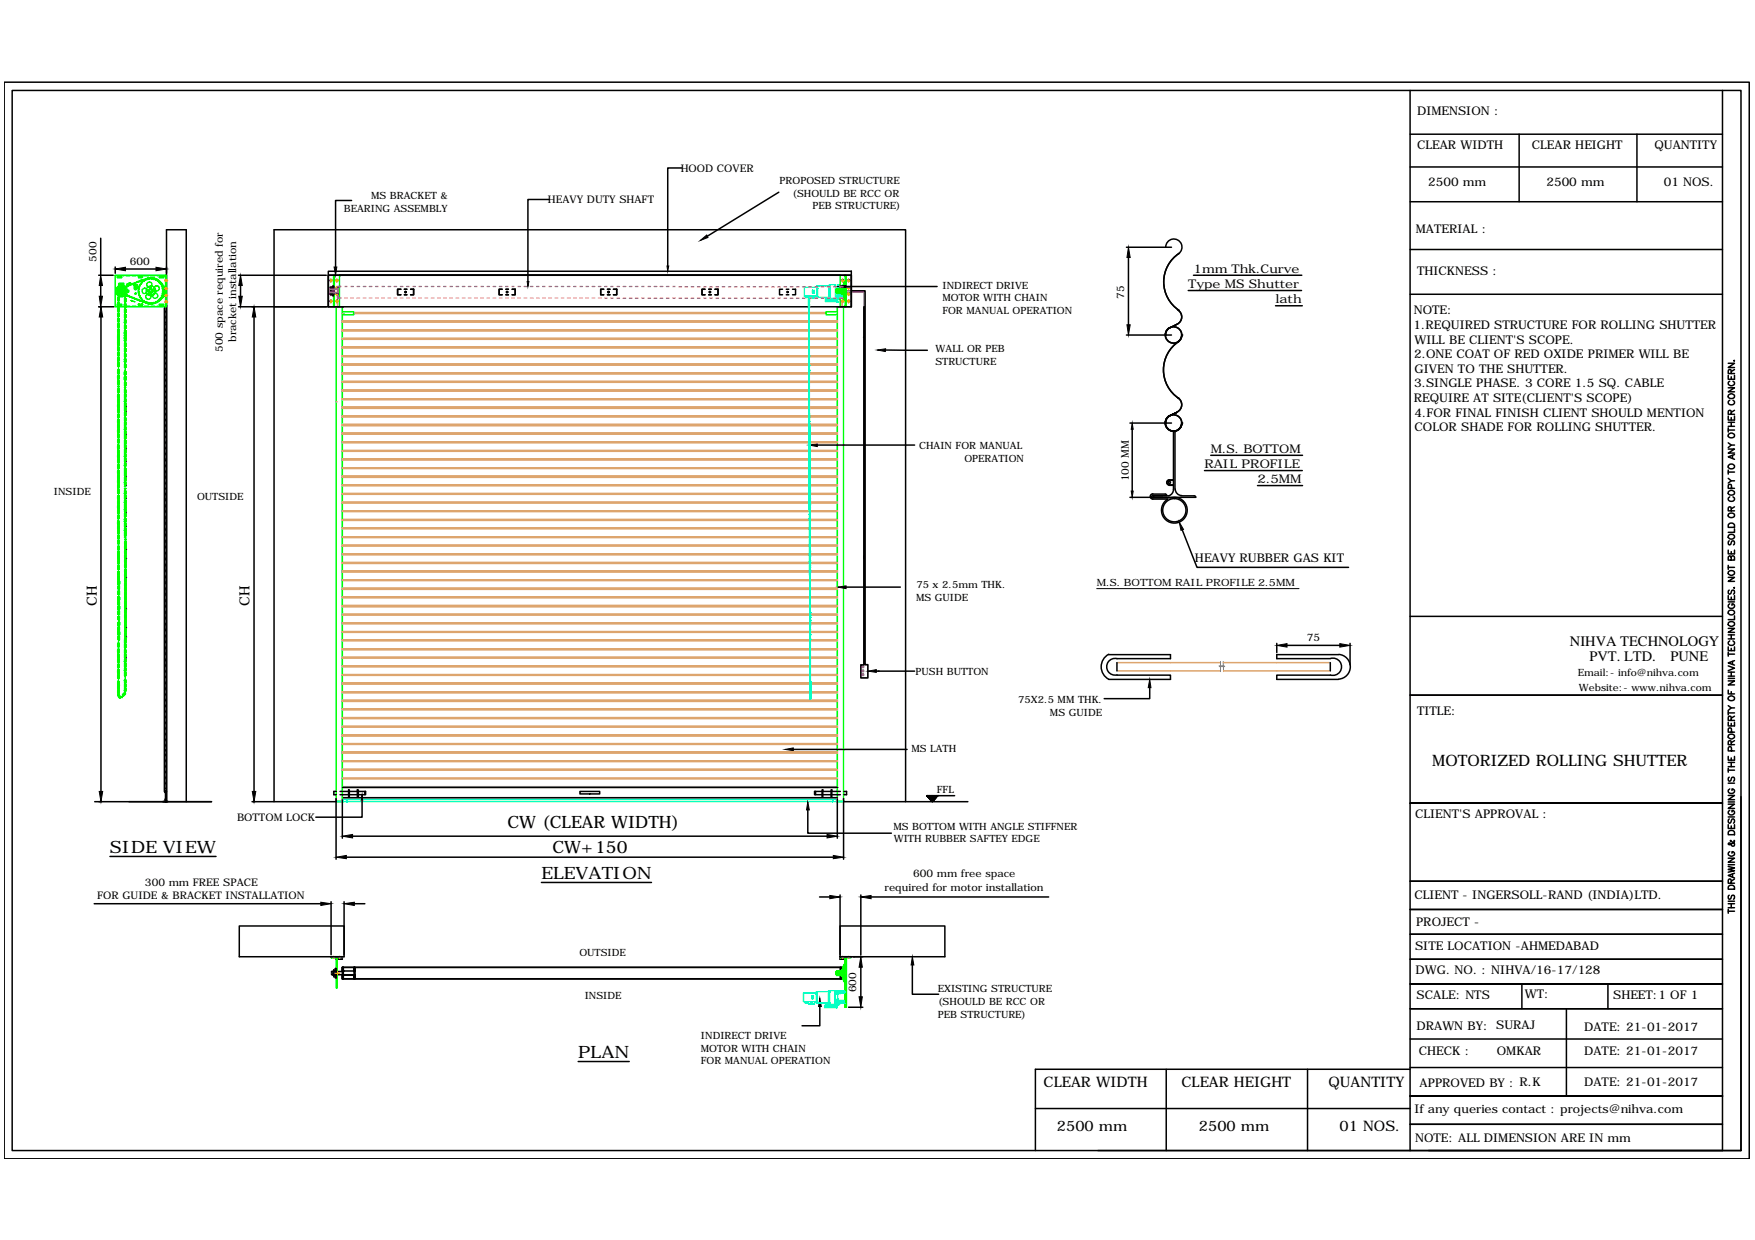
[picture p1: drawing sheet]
<svg xmlns="http://www.w3.org/2000/svg" width="297mm" height="210mm" viewBox="0 0 297 210" stroke-linecap="round" stroke-linejoin="round" font-family="sans-serif">
<defs><g id="words">
<g font-size="2.9">
<text x="85.9" y="140.2">CW (CLEAR WIDTH)</text>
<text x="18.6" y="144.4">SIDE VIEW</text>
<text x="91.6" y="148.7">ELEVATION</text>
<text x="93.5" y="144.3">CW+150</text>
<text x="97.9" y="179.1">PLAN</text>
</g>
<text font-size="2.7" x="242.4" y="129.6">MOTORIZED ROLLING SHUTTER</text>
<g font-size="2.5">
<text x="265.7" y="109.3">NIHVA TECHNOLOGY</text>
<text x="269" y="111.9">PVT. LTD.</text>
<text x="282.7" y="111.9">PUNE</text>
<text x="176.6" y="184">CLEAR WIDTH</text>
<text x="200" y="184">CLEAR HEIGHT</text>
<text x="224.9" y="184.1">QUANTITY</text>
<text x="178.9" y="191.5">2500 mm</text>
<text x="202.9" y="191.5">2500 mm</text>
<text x="226.7" y="191.5">01 NOS.</text>
</g>
<g font-size="2.4">
<text x="16.4" y="102.5" transform="rotate(-90 16.4 102.5)">CH</text>
<text x="42.2" y="102.5" transform="rotate(-90 42.2 102.5)">CH</text>
</g>
<g font-size="2">
<text x="239.8" y="19.5">DIMENSION :</text>
<text x="239.8" y="25.2">CLEAR WIDTH</text>
<text x="259.3" y="25.2">CLEAR HEIGHT</text>
<text x="280" y="25.2">QUANTITY</text>
<text x="241.7" y="31.4">2500 mm</text>
<text x="261.7" y="31.4">2500 mm</text>
<text x="281.6" y="31.4">01 NOS.</text>
<text x="239.6" y="39.4">MATERIAL :</text>
<text x="202" y="46.2">1mm Thk.Curve</text>
<text x="239.8" y="46.6">THICKNESS :</text>
<text x="201.1" y="48.8">Type MS Shutter</text>
<text x="215.9" y="51.3">lath</text>
<text x="239.3" y="53.2">NOTE:</text>
<text x="239.3" y="55.7">1.REQUIRED STRUCTURE FOR ROLLING SHUTTER</text>
<text x="239.4" y="58.2">WILL BE CLIENT'S SCOPE.</text>
<text x="239.3" y="60.6">2.ONE COAT OF RED OXIDE PRIMER WILL BE</text>
<text x="239.3" y="65.6">3.SINGLE PHASE. 3 CORE 1.5 SQ. CABLE</text>
<text x="239.4" y="63.1">GIVEN TO THE SHUTTER.</text>
<text x="239.3" y="68.1">REQUIRE AT SITE(CLIENT'S SCOPE)</text>
<text x="239.4" y="70.6">4.FOR FINAL FINISH CLIENT SHOULD MENTION</text>
<text x="204.9" y="76.7">M.S. BOTTOM</text>
<text x="239.4" y="73">COLOR SHADE FOR ROLLING SHUTTER.</text>
<text x="203.9" y="79.2">RAIL PROFILE</text>
<text x="212.8" y="81.7">2.5MM</text>
<text x="202.3" y="95.2">HEAVY RUBBER GAS KIT</text>
<text x="239.8" y="121.1">TITLE:</text>
<text x="239.5" y="138.5">CLIENT'S APPROVAL :</text>
<text x="239.4" y="152.3">CLIENT - INGERSOLL-RAND (INDIA)LTD.</text>
<text x="239.5" y="160.8">SITE LOCATION -AHMEDABAD</text>
<text x="239.7" y="156.7">PROJECT -</text>
<text x="239.6" y="165">DWG. NO. : NIHVA/16-17/128</text>
<text x="239.8" y="169.1">SCALE: NTS</text>
<text x="258.1" y="168.9">WT:</text>
<text x="273" y="169.1">SHEET:1 OF 1</text>
<text x="239.8" y="174.3">DRAWN BY: SURAJ</text>
<text x="240.1" y="178.5">CHECK :</text>
<text x="253.4" y="178.5">OMKAR</text>
<text x="268.1" y="174.5">DATE: 21-01-2017</text>
<text x="268.1" y="178.5">DATE: 21-01-2017</text>
<text x="240.3" y="184.1">APPROVED BY : R.K</text>
<text x="268.1" y="183.8">DATE: 21-01-2017</text>
<text x="239.4" y="188.4">If any queries contact : projects@nihva.com</text>
<text x="239.5" y="193.3">NOTE: ALL DIMENSION ARE IN mm</text>
</g>
<g font-size="1.8">
<text x="115.2" y="29.1">HOOD COVER</text>
<text x="92.7" y="34.4">HEAVY DUTY SHAFT</text>
<text x="16.3" y="44.3" transform="rotate(-90 16.3 44.3)">500</text>
<text x="22" y="44.8">600</text>
<text x="190.3" y="50.5" transform="rotate(-90 190.3 50.5)">75</text>
<text x="37.7" y="59.6" transform="rotate(-90 37.7 59.6)">500 space required for</text>
<text x="39.9" y="57.9" transform="rotate(-90 39.9 57.9)">bracket installation</text>
<text x="191" y="81.5" transform="rotate(-90 191 81.5)">100 MM</text>
<text x="221.2" y="108.5">75</text>
<text x="40.1" y="139">BOTTOM LOCK</text>
<text x="154.5" y="148.5">600 mm free space</text>
<text x="16.5" y="152.3">FOR GUIDE &amp; BRACKET INSTALLATION</text>
<text x="24.5" y="150.1">300 mm FREE SPACE</text>
<text x="149.7" y="150.8">required for motor installation</text>
<text x="144.9" y="168" transform="rotate(-90 144.9 168)">600</text>
</g>
<g font-size="1.7">
<text x="58.2" y="35.8">BEARING ASSEMBLY</text>
<text x="62.8" y="33.7">MS BRACKET &amp;</text>
<text x="131.9" y="31.2">PROPOSED STRUCTURE</text>
<text x="134.1" y="33.3">(SHOULD BE RCC OR</text>
<text x="137.5" y="35.5">PEB STRUCTURE)</text>
<text x="159.5" y="51">MOTOR WITH CHAIN</text>
<text x="159.5" y="53.1">FOR MANUAL OPERATION</text>
<text x="159.5" y="48.8">INDIRECT DRIVE</text>
<text x="158.4" y="59.6">WALL OR PEB</text>
<text x="158.3" y="61.7">STRUCTURE</text>
<text x="155.6" y="76">CHAIN FOR MANUAL</text>
<text x="9.1" y="83.8">INSIDE</text>
<text x="163.2" y="78.1">OPERATION</text>
<text x="33.3" y="84.7">OUTSIDE</text>
<text x="155.1" y="101.7">MS GUIDE</text>
<text x="155.1" y="99.6">75 x 2.5mm THK.</text>
<text x="185.6" y="99.3">M.S. BOTTOM RAIL PROFILE 2.5MM</text>
<text x="155" y="114.3">PUSH BUTTON</text>
<text x="172.3" y="119.1">75X2.5 MM THK.</text>
<text x="267.1" y="114.5">Email:- info@nihva.com</text>
<text x="267.2" y="117">Website:- www.nihva.com</text>
<text x="177.7" y="121.2">MS GUIDE</text>
<text x="154.2" y="127.3">MS LATH</text>
<text x="158.6" y="134.3">FFL</text>
<text x="151.2" y="140.5">MS BOTTOM WITH ANGLE STIFFNER</text>
<text x="151.3" y="142.6">WITH RUBBER SAFTEY EDGE</text>
<text x="98.1" y="161.9">OUTSIDE</text>
<text x="158.7" y="168">EXISTING STRUCTURE</text>
<text x="99" y="169.1">INSIDE</text>
<text x="158.7" y="172.3">PEB STRUCTURE)</text>
<text x="158.8" y="170.1">(SHOULD BE RCC OR</text>
<text x="118.6" y="178">MOTOR WITH CHAIN</text>
<text x="118.6" y="175.9">INDIRECT DRIVE</text>
<text x="118.6" y="180.2">FOR MANUAL OPERATION</text>
</g>
</g></defs>
<!-- layer: 0 -->
<g fill="none" stroke="#dda56e" stroke-width=".25">
<path d="M57.9 58.9h83.8M57.9 58.7h83.8M57.9 57.4h83.8M57.9 57.3h83.8M57.9 56h83.8M57.9 55.8h83.8M57.9 54.5h83.8M57.9 54.4h83.8M57.9 53.1h.2M59.8 53.1h80M59.8 52.9h80M141.7 58.7h-83.8h83.8"/>
<path d="M141.7 57.3h-83.8h83.8M141.7 55.8h-83.8h83.8M141.7 54.4h-83.8h83.8M56.9 68h.1M57.9 79.3h83.8M57.9 77.9h83.8M57.9 76.4h83.8M57.9 75h83.8M57.9 73.5h83.8M57.9 73.3h83.8M57.9 72h83.8M57.9 71.9h83.8"/>
<path d="M57.9 70.6h83.8M57.9 70.4h83.8M57.9 69.1h83.8M57.9 68.9h83.8M57.9 67.6h83.8M57.9 67.5h83.8M57.9 66.2h83.8M57.9 66.1h83.8M57.9 64.7h83.8M57.9 64.6h83.8M57.9 63.3h83.8M57.9 63.1h83.8"/>
<path d="M57.9 61.8h83.8M57.9 61.7h83.8M57.9 60.4h83.8M57.9 60.2h83.8M141.7 79.2h-83.8h83.8M141.7 77.7h-83.8h83.8M141.7 76.3h-83.8h83.8M141.7 74.8h-83.8h83.8M141.7 73.3h-83.8h83.8M141.7 71.9h-83.8h83.8M141.7 70.4h-83.8h83.8M141.7 68.9h-83.8h83.8"/>
<path d="M141.7 67.5h-83.8h83.8M141.7 66.1h-83.8h83.8M141.7 64.6h-83.8h83.8M141.7 63.1h-83.8h83.8M141.7 61.7h-83.8h83.8M141.7 60.2h-83.8h83.8M57.9 99.8h83.8M57.9 98.3h83.8M57.9 96.8h83.8M57.9 95.4h83.8M57.9 95.2h83.8M57.9 93.9h83.8"/>
<path d="M57.9 92.4h83.8M57.9 91h83.8M57.9 89.5h83.8M57.9 88.1h83.8M57.9 88h83.8M57.9 86.6h83.8M57.9 85.2h83.8M57.9 83.7h83.8M57.9 82.2h83.8M57.9 80.8h83.8M57.9 80.6h83.8M141.7 99.6h-83.8h83.8"/>
<path d="M141.7 98.2h-83.8h83.8M141.7 96.7h-83.8h83.8M141.7 95.2h-83.8h83.8M141.7 93.8h-83.8h83.8M141.7 92.3h-83.8h83.8M141.7 90.9h-83.8h83.8M141.7 89.4h-83.8h83.8M141.7 88h-83.8h83.8M141.7 86.5h-83.8h83.8M141.7 85h-83.8h83.8M141.7 83.6h-83.8h83.8M141.7 82.1h-83.8h83.8"/>
<path d="M141.7 80.6h-83.8h83.8M57.9 118.7h83.8M57.9 117.2h83.8M57.9 117.1h83.8M57.9 115.8h83.8M57.9 114.3h83.8M57.9 112.9h83.8M57.9 111.4h83.8M57.9 110h83.8M57.9 109.8h83.8M57.9 108.5h83.8M57.9 107h83.8"/>
<path d="M57.9 105.6h83.8M57.9 104.1h83.8M57.9 102.7h83.8M57.9 102.5h83.8M57.9 101.2h83.8M141.7 118.6h-83.8h83.8M141.7 117.1h-83.8h83.8M141.7 115.6h-83.8h83.8M141.7 114.2h-83.8h83.8M141.7 112.8h-83.8h83.8M141.7 111.3h-83.8h83.8M141.7 109.8h-83.8h83.8"/>
<path d="M141.7 108.4h-83.8h83.8M141.7 106.9h-83.8h83.8M141.7 105.4h-83.8h83.8M141.7 104h-83.8h83.8M141.7 102.5h-83.8h83.8M141.7 101.1h-83.8h83.8M189 113.6h17.6M189 112.2h17.6M207 112.2h18.2M207.1 113.6h18.1M57.9 133.3h83.8M57.9 133.2h83.8"/>
<path d="M57.9 131.9h83.8M57.9 131.7h83.8M57.9 130.4h83.8M57.9 128.9h83.8M57.9 127.5h83.8M57.9 126h83.8M57.9 124.6h83.8M57.9 124.4h83.8M57.9 123.1h83.8M57.9 121.7h83.8M57.9 120.2h83.8M141.7 130.2h-83.8h83.8"/>
<path d="M141.7 128.8h-83.8h83.8M141.7 127.3h-83.8h83.8M141.7 125.9h-83.8h83.8M141.7 124.4h-83.8h83.8M141.7 123h-83.8h83.8M141.7 121.5h-83.8h83.8M141.7 120h-83.8h83.8"/>
</g>
<g fill="none" stroke="#0f0" stroke-width=".25">
<path d="M19.5 51.8h.4M19.5 46.7h.4M19.9 46.8h.6l.1 .1-.1 .1h-.6zM19.9 51.7h.6M19.9 51.5h.6M19.9 51.5l-.1 .1 .1 .1M20.2 48.1l.7 .1zM20.2 48l.1 .1zM20.2 49.2h.1M20.3 51.8h.7M20.3 46.7h.7M20.3 49.3h.1"/>
<path d="M20.3 48.1h.1M20.3 49.5h.1M20.3 48l.1 .1zM20.4 49.2h-.1M20.4 49.3v.1M20.4 49.1h.1M20.4 49.1l-.1 .1M20.4 49.4v.1M20.4 49h.1M20.4 48.9a.36 .36 0 0 0 0 .6l2.6 1.2 2.1 .7M20.4 48.9a23.5 23.5 0 0 1 5.1-1.9 2.22 2.22 0 0 1 2.2 2.5 2.22 2.22 0 0 1-2.6 1.9M20.4 49.4h.1"/>
<path d="M20.4 49.5l2 .8 2.7 1M20.4 49.5a.3 .3 0 0 1 0-.5 22.2 22.2 0 0 1 5.2-1.9 2.14 2.14 0 0 1 2.1 2.4 2.14 2.14 0 0 1-2.6 1.8M20.5 49l-.1 .1M20.5 49.4v.1M20.5 51.5l.1 .1-.1 .1M20.5 49h.1l.2 .1M20.5 49h.1M20.6 49.5h.1M20.6 48v.1zM20.6 48.9h.1M20.6 49.6h.1M20.7 48.1h.1"/>
<path d="M20.8 49.4l-.2 .2-.1-.1M20.8 49.3v.1M20.8 49.1v.1M20.8 48v.1zM20.8 49.1h.1M20.8 49.2h.1M20.8 49.3h.1M20.8 48.1h.1M20.9 48.8h.1M20.9 49.8h.1M20.9 48.3v-.4h-.8v.5M21.2 48.6h.1"/>
<path d="M21.2 49.9h.1M21.3 51.8h.7M21.3 46.7h.7M21.4 48.5h.1M21.4 50h.1M21.5 49.1h.3v.3h-.3M21.7 49.1v.3M21.7 48.3h.1M21.7 50.2h.1M21.9 47.9h.2l-.2 .1zM21.9 47.9l-.5 .2M22 48.2h.1"/>
<path d="M22 50.3h.1M22.2 50.9h.2v.1zM22.3 48.1h.1M22.3 50.4h.1M22.4 51.8h.7M22.4 46.7h.7M22.4 51l.4 .1M22.5 48h.1M22.5 50.5h.1M22.8 48.5l-.1 .2 .1 .3h.4v-.2M22.8 47.9h.1M22.8 50.6h.1"/>
<path d="M22.9 48.5v-.4l-.2-.1-.1 .2 .2 .4M22.9 48.5l.3 .2M23 48.2h.1zM23.1 47.8h.1M23.1 50.7h.1M23.2 48.2l.1 .3M23.2 48.6v.1M23.4 47.7h.1M23.4 50.8h.1M23.4 51.8h.7M23.4 46.7h.7M23.4 51.5h.6l.2 .1-.1 .1h-.6z"/>
<path d="M23.5 46.8h.5M23.5 47h.5M23.5 46.8l-.1 .1 .1 .1M23.5 48.6h-.3M23.5 49.5h-.1v.2l.2 .1M23.6 49.8l-.1 .1v.2h.2l-.1 .1 .1 .2h.2M23.6 48.7l-.4 .1M23.6 48.7l-.2 .3 .1 .1-.1 .1v.1l.1 .1M23.7 47.6h.1M23.7 50.9h.1M23.7 50.1h.1M23.7 48.4l-.2 .1 .1 .2-.1-.1"/>
<path d="M23.9 50.4l-.1 .2 .3 .1M23.9 47.5h.1M23.9 51h.1M23.9 48.1h-.2l-.1 .2 .1 .1M24.1 46.8l.1 .1-.1 .1M24.1 47.9l-.2-.1v.3M24.1 50.6v.2l.2 .1M24.1 47.8h.1M24.2 47.4h.1M24.2 51.1h.1M24.3 47.6l-.2 .1v.1M24.4 50.9h.1"/>
<path d="M24.4 50.9l.1 .3 .1-.1M24.4 47.4h.1M24.4 51.2h.1M24.5 51.8h.7M24.5 46.7h.7M24.6 47.4h-.1h-.1v.2M24.7 47.3h.1M24.7 51.3h.1M24.7 51.1v.1l.2 .1 .1-.1M25 47.3h-.3v.1M25 47.2h.1M25 51.4h.1"/>
<path d="M25 51.2v.1l.2 .1 .1-.1M25.1 49.1l.1 .1-.1 .1M25.1 49.3l.3 .3M25.2 47.1h.1M25.3 47.3l-.1-.2-.2 .2M25.3 47.3l.1-.2h.2l.1 .2 .1-.2 .3 .2h.2l.1 .1h.1h.2v.2M25.3 51.4h.1M25.4 47.2h-.1M25.4 51.2v.2l.3-.1M25.4 48.8v.2l.2-.2M25.4 49.6v-.1l.2 .1M25.4 48.9l-.3 .2"/>
<path d="M25.5 47.1h.1M25.5 51.8h.7M25.5 46.7h.7M25.6 48.9l.3 .2M25.7 47.2h.1M25.7 51.4h.1M25.7 51.2h.1M25.8 47.1h.1M25.9 49.1l-.1 .1 .1 .1M25.9 49.3l-.3 .3M26 51.3h.1M26.1 47.1h.1"/>
<path d="M26.1 51.2l-.3 .2-.1-.1M26.3 51.3h.1M26.4 51.1l-.3 .2v-.1M26.4 47.3h.1M26.4 47.4h.1M26.4 51.1h.1M26.5 51.2h.1M26.6 51.8h.6M26.6 46.7h.6M26.6 47.4h.1M26.7 47.6h.1l.1 .2M26.7 47.6h.1"/>
<path d="M26.7 50.9l-.2 .3-.1-.1M26.8 51h.1M26.9 50.7l.1 .1-.3 .1M26.9 47.8h.1M27 47.9l.1-.1 .1 .3M27 47.7h.1M27 46.8h.6l.1 .1v.1h-.6zM27 50.8h.1M27 51.7h.6M27 51.5h.6M27.1 51.5l-.1 .1 .1 .1M27.2 50.4v.2l-.3 .1"/>
<path d="M27.2 48.1l.2 .2v.1M27.2 50.6h.1M27.2 50.4h.1M27.2 47.9h.1M27.3 48.4l.2 .2v.1l.1 .3-.1 .1M27.3 50.1l.1 .1-.2 .2M27.4 50.1h-.1M27.4 50.4h.1M27.4 48.1h.1M27.5 49.8v.1l-.2 .2M27.5 50.2h.1M27.5 49.7v.1"/>
<path d="M27.5 49.1l.1 .1-.1 .2 .1 .1-.1 .3M27.5 48.4h.1M27.5 49v.1M27.5 49.4h.1M27.5 49.9h.1M27.6 48.6h.1M27.6 51.8h.4M27.6 46.7h.4M27.6 51.5l.1 .1-.1 .1M27.6 49.7h.1M27.6 48.9h.1M27.7 49.4h.1"/>
<path d="M27.7 49.2h.1M27.7 49.9l.1 .1-.2 .3zM27.8 48.5a2.1 2.1 0 0 1 0 1.5M28 46.6h-8.5v5.3h8.5M28 46.6h.2v5.3h-.2M28 46.6v5.3M55.6 46.6h1.9v5.3h-1.9zM55.6 51.9h2.3v31.4M56.5 46.6v5.3M56.6 46.6v5.3M56.9 51.9v83.7h.2M57 52h.9"/>
<path d="M57.9 52.8h1.9v.5h-1.9M58.1 53.1h.1M141.6 48.9v.7zM141.6 49.4h.1M141.6 49v.6M141.6 48.8v.3h.2M141.6 49.1h.1M141.7 52.8h-1.9v.5h1.9M141.7 52h1.1M141.8 49.4h-.2v.3M141.8 49.4h.1M142.2 48.3v-1.7h1.9v5.3h-1.9v-1.4"/>
<path d="M142.5 48.8h-.9v.3h.2v-.1h.7M142.5 49.6h-.7v-.2h-.2v.3h.9M142.5 49.3h-.9h.9M142.5 49h-1v.5h1M142.6 48.7v1.1zM142.6 48.7h.1v1.1h-.1M142.6 49h.2M142.6 49.5h.2M142.9 47.8v2.9v-1.4v1.1l-.2-.1v-2.1l.2-.2v1.3zM142.9 46.6h.3v5.3h-.3l.2-.1v-5.1zM142.9 47.8v-.1h.2l-.1 1.6M142.9 49h.3"/>
<path d="M142.9 49.5h.3M143 49.3l.1 1.5h-.2v-.1M143 49.3l.1 1.5M143.1 47.7l-.1 1.6M143.1 46.6v5.3M143.1 50h.1M143.1 50.1h.1M143.1 48.4h.1M143.1 48.5h.1M143.2 46.6v5.3M20.1 64.2v.2M21.2 64.4v.3"/>
<path d="M57.9 83.5v51.7M141.7 83.3v-31.4h1.1v83.7h-.3M141.7 83.5v52.2h1.1M20.1 117.4l-.1 .2M56.9 135.7h1M57.3 135.6h.3M57.7 135.6h.2M141.7 135.6h.3M142.1 135.6h.3M56 162h1.9v.1h-1.9zM56.1 162.1h.1M56.9 162.1h.2v5.2h-.2z"/>
<path d="M141.6 164.5v.5M141.6 164.9h.1M141.6 164.3v.3h.2M141.6 164.6h.1M141.8 164.5h-.3v.5h.3M141.8 164.9h-.2v.2M141.8 164.9h.1M141.8 164.5h.7M141.8 165h.7M142.2 162h1.9v.1h-1.9zM142.5 164.3h-.9v.3h.2v-.1h.7M142.5 165h-.7v-.1h-.2v.2h.9"/>
<path d="M142.5 164.2v1.1zM142.5 164.7h-.9h.9M142.5 164.2h.1v1.1h-.1M142.5 164.5h.2M142.5 165h.2M142.8 163.4v2.7v-1.4v1.1l-.2-.1v-2l.2-.1v1.1zM142.8 163.4v-.1h.2l-.1 1 .1 1.9h-.2v-.1M142.8 164.5h.2M142.8 165h.2M143 162.1h.3v8.4h-.3zM143 163.3v2.9M143 164.2v1.1"/>
<path d="M143.2 162.1v.4M143.2 162.8v.7M143.2 163.9v.6M143.2 164.9v.7M143.2 165.9v.8M143.2 167v.7M143.2 168v.7M143.2 169.1v.7M143.2 170.1v.4"/>
<circle cx="20.2" cy="48.4" r=".06"/>
<circle cx="20.2" cy="50" r=".06"/>
<circle cx="20.2" cy="49.2" r=".02"/>
<circle cx="20.3" cy="49.5" r=".02"/>
<circle cx="20.4" cy="48.9" r=".02"/>
<circle cx="20.6" cy="49.2" r=".99"/>
<circle cx="20.6" cy="49.2" r=".78"/>
<circle cx="20.6" cy="49.2" r=".53"/>
<circle cx="20.6" cy="49.2" r=".57"/>
<circle cx="20.6" cy="49.2" r=".06"/>
<circle cx="20.6" cy="48.9" r=".02"/>
<circle cx="20.6" cy="49.6" r=".02"/>
<circle cx="20.9" cy="49.7" r=".02"/>
<circle cx="20.9" cy="48.7" r=".02"/>
<circle cx="21.2" cy="49.9" r=".02"/>
<circle cx="21.2" cy="48.6" r=".02"/>
<circle cx="21.5" cy="50" r=".02"/>
<circle cx="21.5" cy="48.5" r=".02"/>
<circle cx="21.5" cy="49.2" r=".06"/>
<circle cx="21.8" cy="48.3" r=".02"/>
<circle cx="21.8" cy="50.1" r=".02"/>
<circle cx="22" cy="48.2" r=".02"/>
<circle cx="22" cy="50.3" r=".02"/>
<circle cx="22.3" cy="48.1" r=".02"/>
<circle cx="22.3" cy="50.3" r=".02"/>
<circle cx="22.6" cy="48" r=".02"/>
<circle cx="22.6" cy="50.5" r=".02"/>
<circle cx="22.7" cy="48.2" r=".11"/>
<circle cx="22.9" cy="50.6" r=".02"/>
<circle cx="22.9" cy="47.9" r=".02"/>
<circle cx="23" cy="48.8" r=".02"/>
<circle cx="23" cy="49.7" r=".02"/>
<circle cx="23" cy="49.7" r=".11"/>
<circle cx="23" cy="48.8" r=".11"/>
<circle cx="23.2" cy="50.7" r=".02"/>
<circle cx="23.2" cy="47.8" r=".02"/>
<circle cx="23.4" cy="50.8" r=".02"/>
<circle cx="23.4" cy="47.7" r=".02"/>
<circle cx="23.7" cy="47.6" r=".02"/>
<circle cx="23.7" cy="50.9" r=".02"/>
<circle cx="23.9" cy="51" r=".02"/>
<circle cx="23.9" cy="47.5" r=".02"/>
<circle cx="24.2" cy="47.4" r=".02"/>
<circle cx="24.2" cy="51.1" r=".02"/>
<circle cx="24.4" cy="47.3" r=".02"/>
<circle cx="24.4" cy="51.1" r=".02"/>
<circle cx="24.5" cy="49.2" r=".44"/>
<circle cx="24.7" cy="47.3" r=".02"/>
<circle cx="24.7" cy="51.2" r=".02"/>
<circle cx="24.9" cy="49.2" r=".06"/>
<circle cx="25" cy="47.2" r=".02"/>
<circle cx="25" cy="51.4" r=".02"/>
<circle cx="25.1" cy="50.2" r=".44"/>
<circle cx="25.2" cy="47.1" r=".02"/>
<circle cx="25.3" cy="48.2" r=".44"/>
<circle cx="25.4" cy="51.4" r=".02"/>
<circle cx="25.5" cy="49.2" r=".83"/>
<circle cx="25.5" cy="47.1" r=".02"/>
<circle cx="25.5" cy="49.9" r=".06"/>
<circle cx="25.5" cy="48.6" r=".06"/>
<circle cx="25.5" cy="49.2" r=".23"/>
<circle cx="25.7" cy="51.4" r=".02"/>
<circle cx="25.8" cy="47.1" r=".02"/>
<circle cx="26" cy="51.3" r=".02"/>
<circle cx="26.1" cy="47.1" r=".02"/>
<circle cx="26.2" cy="49.2" r=".06"/>
<circle cx="26.3" cy="50" r=".44"/>
<circle cx="26.3" cy="51.2" r=".02"/>
<circle cx="26.4" cy="47.3" r=".02"/>
<circle cx="26.5" cy="48.8" r=".44"/>
<circle cx="26.6" cy="51.1" r=".02"/>
<circle cx="26.6" cy="47.4" r=".02"/>
<circle cx="26.8" cy="51" r=".02"/>
<circle cx="27" cy="47.6" r=".02"/>
<circle cx="27" cy="50.8" r=".02"/>
<circle cx="27.2" cy="50.6" r=".02"/>
<circle cx="27.2" cy="47.9" r=".02"/>
<circle cx="27.4" cy="50.4" r=".02"/>
<circle cx="27.4" cy="48.1" r=".02"/>
<circle cx="27.5" cy="50.1" r=".02"/>
<circle cx="27.5" cy="48.4" r=".02"/>
<circle cx="27.6" cy="49.9" r=".02"/>
<circle cx="27.6" cy="48.6" r=".02"/>
<circle cx="27.7" cy="48.9" r=".02"/>
<circle cx="27.7" cy="49.7" r=".02"/>
<circle cx="27.7" cy="49.4" r=".02"/>
<circle cx="27.7" cy="49.2" r=".02"/>
<circle cx="56" cy="51" r=".15"/>
<circle cx="56" cy="47.5" r=".15"/>
<circle cx="56" cy="48.7" r=".15"/>
<circle cx="56" cy="49.7" r=".15"/>
<circle cx="57" cy="51" r=".15"/>
<circle cx="57" cy="49.7" r=".15"/>
<circle cx="57" cy="47.5" r=".15"/>
<circle cx="57" cy="48.7" r=".15"/>
<circle cx="142.6" cy="51" r=".15"/>
<circle cx="142.6" cy="47.5" r=".15"/>
<circle cx="143.6" cy="48.7" r=".15"/>
<circle cx="143.6" cy="49.7" r=".15"/>
<circle cx="143.6" cy="47.5" r=".15"/>
<circle cx="143.6" cy="51" r=".15"/>
</g>
<path d="M57.1 50.4v1.5h-1.5M142.5 51.2v.7h1.6" fill="none" stroke="#b88a5c" stroke-width=".25"/>
<g fill="none" stroke="#f0f" stroke-width=".25">
<path d="M57.1 49.7l.2 .1M57.1 49h-1.4v.5h1.4M57.3 48.5v1.9M57.7 48.5h-.6v1.9h.6M58.4 48.5h.3M58.4 50.4h.3M59.4 48.5h.4M59.4 50.4h.4M60.4 48.5h.5M60.4 50.4h.5M61.5 48.5h.4M61.5 50.4h.4"/>
<path d="M62.5 48.5h.4M62.5 50.4h.4M63.6 48.5h.4M63.6 50.4h.4M64.6 48.5h.5M64.6 50.4h.5M65.7 48.5h.4M65.7 50.4h.4M66.7 48.5h.4M66.7 50.4h.4M67.8 48.5h.4M67.8 50.4h.4"/>
<path d="M68.8 48.5h.4M68.8 50.4h.4M69.9 48.5h.4M69.9 50.4h.4M70.9 48.5h.4M70.9 50.4h.4M72 48.5h.4M72 50.4h.4M73 48.5h.4M73 50.4h.4M74.1 48.5h.4M74.1 50.4h.4"/>
<path d="M75.1 48.5h.4M75.1 50.4h.4M76.1 48.5h.5M76.1 50.4h.5M77.2 48.5h.4M77.2 50.4h.4M78.3 48.5h.4M78.3 50.4h.4M79.3 48.5h.4M79.3 50.4h.4M80.3 48.5h.5M80.3 50.4h.5"/>
<path d="M81.4 48.5h.4M81.4 50.4h.4M82.5 48.5h.3M82.5 50.4h.3M83.5 48.5h.4M83.5 50.4h.4M84.5 48.5h.4M84.5 50.4h.4M85.6 48.5h.4M85.6 50.4h.4M86.6 48.5h.4M86.6 50.4h.4"/>
<path d="M87.7 48.5h.4M87.7 50.4h.4M88.7 48.5h.4M88.7 50.4h.4M89.8 48.5h.4M89.8 50.4h.4M90.8 48.5h.4M90.8 50.4h.4M91.8 48.5h.5M91.8 50.4h.5M92.9 48.5h.4M92.9 50.4h.4"/>
<path d="M94 48.5h.4M94 50.4h.4M95 48.5h.4M95 50.4h.4M96 48.5h.5M96 50.4h.5M97.1 48.5h.4M97.1 50.4h.4M98.2 48.5h.4M98.2 50.4h.4M99.2 48.5h.4M99.2 50.4h.4"/>
<path d="M100.2 48.5h.5M100.2 50.4h.5M101.3 48.5h.4M101.3 50.4h.4M102.3 48.5h.5M102.3 50.5h.5M103.4 48.5h.4M103.4 50.5h.4M104.4 48.5h.4M104.4 50.5h.4M105.5 48.5h.4M105.5 50.5h.4"/>
<path d="M106.5 48.5h.5M106.5 50.5h.5M107.6 48.5h.4M107.6 50.5h.4M108.6 48.5h.4M108.6 50.5h.4M109.7 48.5h.4M109.7 50.5h.4M110.7 48.5h.5M110.7 50.5h.5M111.7 48.5h.5M111.7 50.5h.5"/>
<path d="M112.8 48.5h.4M112.8 50.5h.4M113.9 48.5h.4M113.9 50.5h.4M114.9 48.5h.4M114.9 50.5h.4M115.9 48.5h.5M115.9 50.5h.5M117 48.5h.4M117 50.5h.4M118.1 48.5h.4M118.1 50.5h.4"/>
<path d="M119.1 48.5h.4M119.1 50.5h.4M120.1 48.5h.5M120.1 50.5h.5M121.2 48.5h.4M121.2 50.5h.4M122.2 48.5h.5M122.2 50.5h.5M123.3 48.5h.4M123.3 50.5h.4M124.3 48.5h.4M124.3 50.5h.4"/>
<path d="M125.4 48.5h.4M125.4 50.5h.4M126.4 48.5h.5M126.4 50.5h.5M127.5 48.5h.4M127.5 50.5h.4M128.5 48.5h.4M128.5 50.5h.4M129.6 48.5h.4M129.6 50.5h.4M130.6 48.5h.4M130.6 50.5h.4"/>
<path d="M131.6 48.5h.5M131.6 50.5h.5M132.7 48.5h.4M132.7 50.5h.4M133.8 48.5h.4M133.8 50.5h.4M134.8 48.5h.4M134.8 50.5h.4M135.8 48.5h.5M135.8 50.5h.5M136.9 48.5h.4M136.9 50.5h.4"/>
<path d="M138 48.5h.4M138 50.5h.4M139 48.5h.4M139 50.5h.4M140 48.5h.4M140 50.5h.4M141.1 48.5h.4M141.1 50.5h.4M142.1 48.5h.6M142.1 50.5h.6M142.6 48.5v1.9M142.7 48.5v1.9"/>
</g>
<path d="M57.3 49.1l-.2 .1" fill="none" stroke="#b85c8a" stroke-width=".25"/>
<g fill="none" stroke="#000" stroke-width=".25">
<path d="M.7 13.9h295.4v182.3h-295.4zM2.1 15.3h292.6v179.5h-292.6zM238.7 15.3v179.5M291.5 15.3v179.5h-105.7M59.5 33.9h-2.7v11.3M92.9 33.8h-3.5v13.9M115.4 28.4h-2.4v16.6M131.8 32.5l-12.1 7.5M238.7 22.7h52.8M238.7 34.1h52.8M238.7 28.3h52.8M257.1 22.7v11.4"/>
<path d="M277.1 22.7v11.4M16.7 51.9h2.6M16.7 46.6h2.5M17 40.3v6.3M17 48.3v1.9M17.1 53.7v80.3M19.5 45.2v1.1M21.2 45.5h5.2M40.4 51.9h14.8M40.4 46.6h14.8M40.7 48.3v1.9M43 53.7v80.3"/>
<path d="M46.4 51.9h9.2v-5.3h88.5v5.3M55.6 45.9h88.5v6h-88.5zM55.6 46.6h88.5M55.9 49h.1M55.9 49.5h.1M55.9 49.3h.1M56 49h.1M56 49.5h.1M56.1 49h.1M56.1 49.5h.1M56.2 49h.1M56.2 49.5h.1"/>
<path d="M56.3 48.5h.2v1.6h-.2zM56.3 48.9h-.4v.7h.4M56.3 48.7h-.3v1.2h.3M56.3 48.6h.2M56.3 48.8h.2M56.3 49.8h.2M56.3 49.9h.2M56.4 49h.1M56.4 49.5h.1M57.9 52h.1M67.8 49h-.5v.9h.5M68.4 49h.5"/>
<path d="M68.4 49.9h.5M68.6 49.3l.1 .1v.2zM69.5 49h.5v.9h-.5M85 49h-.5v.9h.5M85.6 49h.4M85.6 49.9h.4M85.8 49.3l.1 .1-.1 .2zM86.7 49h.5v.9h-.5M102.2 49h-.5v.9h.5M102.8 49h.4M102.8 49.9h.4M102.9 49.3h.2v.2h-.2z"/>
<path d="M103.8 49h.6v.9h-.6M119.3 49h-.5v.9h.5M120 49h.4M120 49.9h.4M120.1 49.3l.2 .1-.1 .2zM121 49h.5v.9h-.5M132.4 49h-.5v.9h.5M133.1 49h.4M133.1 49.9h.4M133.2 49.3l.2 .1-.1 .2zM134.1 49h.5v.9h-.5M142.5 49h.6"/>
<path d="M143.2 48.5h15.4M144.1 49.2h2.3v63.3h.5v2.3h-1.2v-2.2h.5v-60.7M146.2 57.1h.1M149.8 59.3h7.2M190.7 41.9h7.6M190.7 56.7h7.6M191 43.6v11.4M197.2 56.7h.1M197.3 41.8a1.38 1.38 0 0 1 2-1.2 1.38 1.38 0 0 1 .2 2.4M197.9 55.5a1.42 1.42 0 0 0 .1 2.4 1.42 1.42 0 0 0 2.1-1.2M197.9 55.6l1.3-.7-1.3 .6a1.38 1.38 0 0 0 .1 2.4 1.38 1.38 0 0 0 2-1.2M199.3 52.4a1.38 1.38 0 0 1 .7 1.3 1.38 1.38 0 0 1-.8 1.2 1.38 1.38 0 0 0 .2-2.4"/>
<path d="M199.4 57.8a1.38 1.38 0 0 0-.1-2.3 1.38 1.38 0 0 0-2 1.2 1.38 1.38 0 0 1 2-1.2 1.38 1.38 0 0 1 0 2.4M199.5 57.8a5.8 5.8 0 0 0 0 9.7M199.6 42.9a5.8 5.8 0 0 0 0 9.7M200 56.7h.1M201.1 49.2h19.2M202 46.6h18.3M215.9 51.8h4.5M238.7 42.2h52.8M238.7 49.8h52.8M21.2 68.9h.1M21.2 69.6h.1M21.2 73.6h.1"/>
<path d="M21.2 75.9h.1M21.2 78.2h.1M21.2 67.3h.1M21.2 72v.1M21.2 77.4v.1M138.3 75.3h16.5M191.2 71.6h7.1M191.6 72.7v10.4M197.2 71.6h.1M198.6 73v9.9M199 72.9l-.1 .2v9.7M199.3 67.3a1.38 1.38 0 0 1 .7 1.2 1.38 1.38 0 0 1-.8 1.3 1.38 1.38 0 0 0 .2-2.4"/>
<path d="M199.4 72.7a1.38 1.38 0 0 0-.1-2.3 1.38 1.38 0 0 0-2 1.2 1.38 1.38 0 0 1 2-1.2 1.38 1.38 0 0 1 0 2.4M200 71.6h.1M200 71.6a1.38 1.38 0 0 1-2 1.2 1.38 1.38 0 0 1-.1-2.4l1.3-.6-1.3 .6a1.41 1.41 0 0 0 .1 2.5 1.41 1.41 0 0 0 2.1-1.3M203.9 79.7h16.5M204.9 77.1h15.6M292.5 76h1.1l-1.1 .7h1.1M292.5 70.4v.7h1.1v-.7M292.5 65.6h1.1l-1.1 .7h1.1M292.5 63.5v.7h1.1v-.7M292.5 61.5h1.1l-1.1 .7h1.1M292.5 72.4v.7M292.5 79.6v.6"/>
<path d="M292.5 79.9h1.1M292.5 75l.5 .3M292.5 72.8h1.1M292.5 72.2h1.1M292.5 71.5h1.1M292.6 78.8a.53 .53 0 0 1 .6-.3 .53 .53 0 0 1 .3 .6 .53 .53 0 0 1-.6 .3 .53 .53 0 0 1-.3-.6zM292.6 73.5a.54 .54 0 0 1 .6-.2 .54 .54 0 0 1 .3 .6 .54 .54 0 0 1-.6 .2 .54 .54 0 0 1-.3-.6zM292.6 66.9a.54 .54 0 0 1 .6-.2 .54 .54 0 0 1 .3 .6 .54 .54 0 0 1-.6 .2 .54 .54 0 0 1-.3-.6zM292.8 67.8a.43 .43 0 0 0-.3 .5 .43 .43 0 0 0 .6 .2 .39 .39 0 0 0 .5-.3 .39 .39 0 0 0-.3-.4M292.8 64.5a.39 .39 0 0 0-.3 .5 .39 .39 0 0 0 .4 .3 .43 .43 0 0 0 .6-.2 .43 .43 0 0 0-.2-.6M293 70.1v-.6h-.2h-.2l-.1 .6h1.1M293 63.2v-.6h-.2h-.2l-.1 .6h1.1"/>
<path d="M293 63.8v.4M293 70.7v.4M293 71.5v.7M293.2 77.1v.5M293.5 61v.1zM293.6 76.9l-1.1 .4 1.1 .5M293.6 75.3h-.6l-.5 .5M293.6 69.5l-.6 .3M293.6 62.6l-.6 .3M21.2 80.6h.1M21.2 82.2h.1M21.2 84.4h.1"/>
<path d="M21.2 86.7h.1M21.2 89.2h.1M21.2 86h.1M21.2 90.7h.1M21.2 93h.1M21.2 94.6h.1M21.2 97.7h.1M21.2 95.3h.1M21.2 99.3h.1M143.2 99.4h9.2M146.2 94.1v.4M191.2 84.2h11.2"/>
<path d="M195.1 83.6h2.1l.3 .3M195.1 83.9h2.4M195.1 84.3h3M195.1 83.8l-.2 .2 .2 .2M195.1 83.6a.44 .44 0 0 0-.4 .4 .44 .44 0 0 0 .4 .5h2.5M197.9 83.9h-2.5l-.2 .3M197.9 81.3h.7M197.9 82.2h.7M197.9 81.3a.4 .4 0 0 0-.4 .4 .4 .4 0 0 0 .4 .4h.7M198.2 84.3a2.18 2.18 0 0 1 2.7 2.4 2.18 2.18 0 0 1-3.4 1.5 2.18 2.18 0 0 1 .1-3.7M198.6 81.2h-.7a.44 .44 0 0 0-.4 .5 .44 .44 0 0 0 .4 .4M198.6 82.9a1.12 1.12 0 0 1-.8 1"/>
<path d="M198.9 82.8a1.12 1.12 0 0 0 1.1 1.1M200 83.9h2.1M200.1 89.7l2.5 6.3h25.6M202.1 83.9l.3 .3M212.8 82.2h7.7M292.5 97.7h1.1l-1.1 .7h1.1M292.5 93.1v.7h1.1v-.7M292.5 95.7v.7M292.5 96h1.1M292.5 81l.5 .4M292.6 96.8a.54 .54 0 0 1 .6-.2 .54 .54 0 0 1 .3 .6 .54 .54 0 0 1-.6 .2 .54 .54 0 0 1-.3-.6zM292.6 90.7a.53 .53 0 0 1 .6-.3 .53 .53 0 0 1 .3 .6 .53 .53 0 0 1-.6 .3 .53 .53 0 0 1-.3-.6z"/>
<path d="M292.6 88.8a.6 .6 0 0 1 1 .1v.4h-1.1zM292.6 87a.54 .54 0 0 1 .6-.2 .54 .54 0 0 1 .3 .6 .54 .54 0 0 1-.6 .2 .54 .54 0 0 1-.3-.6zM292.6 83.2a.54 .54 0 0 1 .6-.2 .54 .54 0 0 1 .3 .6 .54 .54 0 0 1-.6 .2 .54 .54 0 0 1-.3-.6zM292.7 99.9l-.2 .2 .1 .4 .1 .1 .2-.1 .2-.6 .4 .1 .1 .4-.2 .2M292.7 91.6l-.2 .2 .1 .3 .1 .1 .2-.1 .2-.5h.4l.1 .4-.2 .2M292.8 84.1a.43 .43 0 0 0-.3 .6 .43 .43 0 0 0 .6 .2 .39 .39 0 0 0 .5-.3 .39 .39 0 0 0-.3-.5M293 94.3l.2-.2 .3 .1 .1 .1v.5h-1.1l.1-.6 .1-.1 .3 .1v.6M293 86.5v-.6l-.2-.1-.2 .1-.1 .6h1.1M293 93.4v.4M293.1 82.7l-.1-.6-.2-.1-.2 .1-.1 .6h1.1M293.5 99.4v.2zM293.6 89.5v.6h-1.1"/>
<path d="M293.6 81.4h-.6l-.5 .4M293.6 85.8l-.6 .3M21.2 111.4h.1M21.2 109.2h.1M21.2 112.9h.1M21.2 103.1h.1M21.2 106.3h.1M21.2 107.9h.1M21.2 101.5v.1M21.2 103.8v.1M148.3 113.6h6.5M148.6 113.6h.1"/>
<path d="M187.6 110.8h10.5v.7h-9a1.42 1.42 0 0 0-1.8 1.4 1.42 1.42 0 0 0 1.8 1.3M187.7 110.8a2.39 2.39 0 0 0 0 4.2M189 114.3h9.1v.7h-10.5M189 112.2v1.4M194.6 116.4v1.9h-7.7M216.1 108.9v1.6M217.8 109.2h9M225.2 114.3h-9.1v.7h10.5M225.2 112.2v1.4M225.2 111.5a1.46 1.46 0 0 1 1.9 1.4 1.46 1.46 0 0 1-1.9 1.4M226.6 110.8h-10.5v.7h9.1M226.6 110.8a2.1 2.1 0 0 1 1.9 2.1 2.1 2.1 0 0 1-1.9 2.1"/>
<path d="M228.5 108.9v3.7M238.7 117.7h52.8M238.7 104.3h52.8M292.5 116.8v.7h1.1M292.5 115.3h1.1l-1.1 .6h1.1M292.5 112.7l1.1 .4-1.1 .4M292.5 109.5v.6h1.1v-.6M292.5 106.4h1.1l-1.1 .6h1.1M292.5 100.8v.7h1.1v-.7M292.5 110.4v.7M292.5 119.5l.5 .3M292.5 114.8h1.1"/>
<path d="M292.5 114.5h1.1M292.5 113.8h1.1M292.5 110.7h1.1M292.5 108.1h1.1M292.5 107.5h1.1M292.5 101.9h1.1M292.6 118a.54 .54 0 0 1 .6-.2 .54 .54 0 0 1 .3 .6 .54 .54 0 0 1-.6 .2 .54 .54 0 0 1-.3-.6zM292.6 105.4a.54 .54 0 0 1 .6-.2 .54 .54 0 0 1 .3 .6 .54 .54 0 0 1-.6 .2 .54 .54 0 0 1-.3-.6zM292.7 103.4a.47 .47 0 0 1 .7-.1 .47 .47 0 0 1-.1 .7 .47 .47 0 0 1-.6 0 .47 .47 0 0 1 0-.6zM292.8 108.5a.43 .43 0 0 0-.3 .6 .43 .43 0 0 0 .6 .1 .39 .39 0 0 0 .5-.3 .39 .39 0 0 0-.3-.4M292.8 102.2a.43 .43 0 0 0-.3 .6 .43 .43 0 0 0 .6 .2 .38 .38 0 0 0 .5-.4 .38 .38 0 0 0-.5-.4v.3M293 101.1v.4"/>
<path d="M293 107.5v.6M293 109.8v.3M293 113.8v.7M293 117.1v.4M293.2 112v.5M293.6 119.8h-.6l-.5 .5M293.6 111.8l-1.1 .4 1.1 .4M293.6 104.3v.6h-1.1M16 135.7h19.8M27.9 134l.1-.1 .1 .2M28 134l.1 .3M28 135.3v.4h-.4"/>
<path d="M28 134.3v1.4M28.1 134.3v1.4M28.1 135.7h.3M28.1 134.1h.1M28.2 134.1l-.1-.2h-.2l.1 .4M28.2 135.7v-96.8h3.3v96.8M42.7 135.7h14.2M46.4 135.7v-96.8h106.9v96.8M56.9 135.2v10.2M56.9 134h-.4v.5h.4M57.6 134h1.4M57.6 134.5h1.4"/>
<path d="M57.9 135.3v6.6M57.9 135h83.8M58 133.3h83.8M59 133.7h.1v1.2h-.1zM59.1 134h1.4M59.1 134.5h1.4M60.5 133.7h.1v1.2h-.1zM60.6 134h1.3v.5h-1.3M61.3 135.4v2.9h-7.8M61.9 134h-.1v.5M98.2 134h3.3v.4h-3.3zM134.3 126.9h19.2"/>
<path d="M136.7 137.1v3.9h14.2M137.9 134h.1v.5M139.1 134h-1.2v.5h1.2M139.1 133.7h.2v1.2h-.2zM139.3 134h1.4M139.3 134.5h1.4M140.7 133.7h.1v1.2h-.1zM140.8 134h1.4M140.8 134.5h1.4M141.7 135.3v6.6M142.8 135.7h21M142.8 135.2v10.2"/>
<path d="M142.9 134h.4v.5h-.4M156.9 134.7h.1M156.9 134.7v.1M157 134.8v-.1v.1M157 134.9l.1-.2v.2M157.1 135l.2-.3-.1 .3M157.2 134.7l-.1 .2zM157.2 134.7l-.1 .2M157.2 135l.1-.3-.1 .3M157.3 135.1l.1-.4-.1 .5M157.3 134.7l-.1 .4zM157.4 135.2l.2-.5-.2 .6"/>
<path d="M157.4 134.7l-.1 .5zM157.4 135.3l.3-.6-.2 .7M157.5 134.7l-.1 .5 .1-.5-.2 .5M157.6 135.4l.2-.7-.2 .8M157.6 135.5l.2-.8-.2 .8M157.6 135.5l.3-.8-.3 .8M157.7 134.7l-.2 .7zM157.7 135.6l.3-.9-.3 .9M157.7 135.7l.4-1-.3 1M157.8 134.7l-.2 .8M157.8 135.7l.3-1-.3 1M157.9 135.5l.3-.8-.3 .8"/>
<path d="M158 135.5l.2-.8-.2 .8M158 135.4l.2-.7-.2 .7M158.1 135.4l.1-.7-.1 .7M158.1 135.4l.2-.7-.2 .7M158.1 134.7l-.3 .9M158.1 135.3l.2-.6-.2 .7M158.1 134.7l-.2 .9zM158.1 135.3l.2-.6-.2 .6M158.2 135.2l.2-.5-.2 .5M158.3 135.1l.1-.4-.1 .5M158.3 134.7l-.1 .5zM158.4 135l.1-.3-.2 .4"/>
<path d="M158.4 134.7l-.1 .4M158.4 135l.1-.3-.1 .3M158.5 134.9l.1-.2-.1 .2M158.5 134.7l-.1 .2zM158.5 134.8l.1-.1-.1 .2M158.6 134.8v-.1v.1M158.6 134.7h.1M158.7 134.7h.1M158.7 134.7l-.9 1-.9-1h4.7M291.5 136h-52.8h52.8M292.5 139.6v.6h1.1v-.6M292.5 136.1h1.1l-1.1 .7h1.1"/>
<path d="M292.5 134.6h1.1l-1.1 .8h1.1M292.5 128v.7h1.1v-.7M292.5 122.2v.7h1.1v-.7M292.5 120.3v.7M292.5 130v.7M292.5 138.3h1.1M292.5 135.7h1.1M292.5 132.6h1.1M292.5 130.4h1.1M292.5 129.8h1.1M292.5 129.1h1.1M292.5 120.7h1.1"/>
<path d="M292.6 124.4a.54 .54 0 0 1 .6-.1 .54 .54 0 0 1 .3 .6 .54 .54 0 0 1-.6 .2 .54 .54 0 0 1-.3-.7zM292.7 138.6l-.2 .3 .2 .4 .2-.1 .2-.5 .2-.1 .3 .3-.2 .4M292.7 131.6l-.2 .2 .1 .4h.1h.2l.2-.6h.3l.2 .2-.1 .4h-.1M292.8 137.2a.43 .43 0 0 0-.3 .6 .43 .43 0 0 0 .6 .2 .38 .38 0 0 0 .5-.4 .38 .38 0 0 0-.5-.4v.2M292.8 133.5a.43 .43 0 0 0-.3 .6 .43 .43 0 0 0 .6 .2 .38 .38 0 0 0 .5-.4 .38 .38 0 0 0-.5-.4v.3M293 126.1v-.6l-.2-.1-.2 .1-.1 .6h1.1M293 121.9v-.6l-.2-.1-.2 .1-.1 .6h1.1M293 122.5v.4M293 128.3v.4M293 129.1v.7M293 139.8v.4M293.1 127.1l-.1-.7h-.4l-.1 .2v.5h1.1"/>
<path d="M293.1 123.9l-.1-.6-.2-.1-.2 .1-.1 .6h1.1M293.6 125.4l-.6 .3M293.6 121.2l-.6 .4M294.7 134.9v59.9h-52.9M15.9 153h38.4M18.6 145h18M40.5 156.7h17.7v5.3h-17.7zM56 152.6v9M58.2 152.6v9M58.6 145.1h82.4M59.7 141.5h80.3M60 153h1.8"/>
<path d="M91.6 149.4h18.7M138.7 151.8h1.7M142.2 151.5v10.1M145.7 151.5v10.1M147.4 151.8h30.1M238.7 149.2h52.8M238.7 154h52.8M238.7 158.1h52.8M292.5 146.7l1.1 .2-1.1 .3 1.1 .2-1.1 .2M292.5 145.3h1.1l-1.1 .7h1.1M292.5 153h1.1M292.5 154.2h1.1"/>
<path d="M292.5 153.9v.7M292.5 153.7h1.1M292.5 152.6h1.1M292.5 146.4h1.1M292.6 150.1a.57 .57 0 0 1 .6-.2 .57 .57 0 0 1 .4 .6h-1.1zM292.6 140.8a.6 .6 0 0 1 1 .1v.4h-1.1zM292.7 151.5l-.2 .3 .1 .3 .1 .1 .2-.1 .2-.5a.27 .27 0 0 1 .5 .2l-.1 .3-.1 .1M292.8 144.2a.39 .39 0 0 0-.3 .4 .39 .39 0 0 0 .4 .3 .43 .43 0 0 0 .6-.2 .43 .43 0 0 0-.2-.5h-.2v.2M293 142.3l-.2 .1a.66 .66 0 0 1 .7 .8h-.4l-.3-.5-.3 .2 .2 .1 .2-.1 .6-.4v-.2M293 149.5v-.6l-.3-.1-.2 .2v.5h1.1M293 153v.7M293.2 147.9v.5"/>
<path d="M293.6 147.8l-1.1 .4 1.1 .4M293.6 148.8l-.6 .4M56 162h1.9v.1M56.4 165h.1M56.4 164.7h.1M56.5 165h.1M56.6 165h.1M56.7 165h.1M56.8 163.9h.1v1.7h-.1zM56.8 164.4h-.4v.7h.4M56.8 164.2h-.3v1.1h.3M56.8 164.1h.1"/>
<path d="M56.8 164.2h.1M56.8 165.3h.1M56.8 165.4h.1M56.8 165h.1M56.9 162v.4h1v-.4M57.2 162h-.2v.3h.2M57.3 162h.3M57.3 162.3h.3M57.8 162h.1M57.8 162.3h.1M57.9 164.1l.2-.1-.2 .2M57.9 165.3l.2-.1-.2 .1"/>
<path d="M57.9 165.6l.2-.1-.2 .1M57.9 163.8h84.6M57.9 163.7h84.6v2h-84.6zM57.9 165.7h84.6M58 164.4l.1-.1-.1 .1M58 163.7l-.1 .1M58 165.1h-.1M58.1 163.7l-.2 .2M58.1 165.1l-.2 .1M58.1 163.8l-.2 .1 .2-.2v2M58.1 164l-.2 .2 .2-.1M58.1 164.4h.1"/>
<path d="M58.1 165.2l-.2 .2 .2-.1M58.1 165.5l-.2 .2 .2-.1M58.1 164.5h-2v.5h4M58.1 163.8l-.2 .2M58.1 163.9l-.2 .1M58.1 163.9l-.2 .2M58.1 164.1l-.2 .1M58.1 164.2l-.2 .1M58.1 164.2l-.2 .2h2l.2-.2M58.1 164.3v.1M58.1 165.1l-.2 .2M58.1 165.3l-.2 .2"/>
<path d="M58.1 165.4l-.2 .1M58.1 165.4l-.2 .2M58.1 165.6l-.1 .1M58.1 165h2M59.9 164.2l.2-.2-.2 .2M59.9 164.5l.2-.2-.2 .2M59.9 165.3l.2-.1-.2 .2M59.9 165.6l.2-.1-.2 .2M59.9 165l-1.9 .1M59.9 163.7v2M59.9 163.9l.2-.2v2M59.9 164.5h.2"/>
<path d="M60 163.7l-.1 .1M60 165l-.1 .1M60 163.7l-.1 .2M60.1 163.8l-.2 .2 .2-.1M60.1 164.1l-.2 .2 .2-.1M60.1 165l-.2 .2 .2-.2M60.1 165.3l-.2 .2 .2-.2M60.1 165.6l-.2 .1 .2-.1M60.1 163.8l-.2 .1M60.1 163.9l-.2 .1M60.1 163.9l-.2 .2M60.1 164l-.2 .1"/>
<path d="M60.1 164.1l-.2 .1M60.1 164.2l-.2 .1M60.1 164.3l-.2 .1M60.1 164.4l-.1 .1M60.1 165.1l-.2 .1M60.1 165.1l-.2 .2M60.1 165.3l-.2 .1M60.1 165.4l-.2 .1M60.1 165.4l-.2 .2M60.1 165.6l-.1 .1M60.1 165.7h-.1M97.9 179.7h8.6"/>
<path d="M138.8 170.4v3.2h-3.1M142.2 162v-5.3h17.7v5.3h-17.7h.1M142.2 162h1v.4h-1zM142.2 162h.2M142.2 162.3h.2M142.2 163.7v.6M142.2 165.1v.6M142.3 163.7v.6M142.3 165.1v.6M142.5 162h.3M142.5 162.3h.3M142.9 162h.2v.3h-.2"/>
<path d="M143.6 170.5h2.4M144.1 162h-1.9v.1M144.4 162h1.6M145.7 163.7v5M154.4 163.4v4.9h4.5M238.7 162.4h52.8M238.7 170.8h52.8M238.7 175.9h52.8M257.6 166.6v4.2M265.1 170.8v14.7M272.1 166.6v4.2M291.5 166.6h-52.8h52.8"/>
<path d="M175.2 187.6h63.5M197.4 181v13.8M221.3 181v13.8M238.7 185.5h52.8M238.7 190.3h52.8M238.7 181h-63.5v13.8M238.7 180.7h52.8M291.5 185.5h-52.8h52.8"/>
<circle cx="197.9" cy="81.7" r=".19"/>
<circle cx="198.8" cy="86.4" r="1.97"/>
</g>
<g fill="none" stroke="#0ff" stroke-width=".25">
<path d="M136.7 50.1v.2l-.3 .1h.3v-.3M136.9 50.4h.2zM136.9 50.4h.1M137.1 50.3l.1 .1M137.3 50.1v.3h.3v-.3M137.4 50.4h.1M137.5 49.1h.3v.5h-.3zM137.6 49.2l.1 .1zM137.6 49.5h.1zM137.9 50.4h-.8h.8M137.9 50.4h.1zM138.2 48.6h-2.1v1.5h2.1"/>
<path d="M138.3 48.9h.1zM138.3 49.8h.1zM138.4 48.4v1.9M139.7 50.7h2M139.8 51h1.9h-1.9M139.9 50.7v.3zM140 50.9v.1zM140.1 50.9v.1zM140.2 50.8v.2zM140.3 48.2h1.1v2.3h-1.1zM140.3 48.4l-2.1 .1 .1 1.8h2M140.4 48.5h.1z"/>
<path d="M140.4 50.2h.1zM140.4 49.3v.1zM140.4 50.9l.1 .1zM140.5 48.2v2.3M140.6 50.9v.1zM140.7 50.9v.1zM140.7 50.8v.2zM140.8 50.9v.1zM140.9 50.9v.1zM141 50.9v.1zM141.3 50.8v.2zM141.4 50.9v.1z"/>
<path d="M141.4 50.2h.1h-.1M141.4 50.9l.1 .1zM141.4 50.3h.5M141.5 50.7l.1 .3zM141.7 50.6v.5M141.8 50.4h.1v.2l-.1-.2v.7zM141.8 50.6h-2.1v.5h2.1M141.8 51.1h.1M141.8 48.5h.3M141.8 48.4h.3M141.8 50h.3M141.8 50.2h.3"/>
<path d="M141.8 49.9v.2M141.8 50.1v.1M141.8 48.3v.2M141.8 48.5v.1M141.8 50.5h.2M141.9 50.5h.1M141.9 48.8h-.5v.8h.5M141.9 50.3h1.2M141.9 49.9h1.2M141.9 48.3h-.1v.3h.1M141.9 49.9h-.1v.3h.1M142.2 48.5h.2"/>
<path d="M142.2 48.4h.2M142.2 50h.2M142.2 50.2h.2M142.3 50.3l-.3 .4M142.6 48.5h.2M142.6 48.4h.2M142.6 50h.2M142.6 50.2h.2M142.9 48.5h.2M142.9 48.4h.2M142.9 50h.2M142.9 50.2h.2"/>
<path d="M143.1 48.6h-.8v.2h-.4M143.1 48.3h-1.2v2.3h.1M57.1 135.7h85.4M58.1 135.7v-.4h83.5v.4M58.7 135.7v-.3v.3M58.7 135.7h82.2M140.9 135.7v-.3l.1 .3M136.6 169.6v.2h-.3h.3v-.2M136.8 169.9h1.1l-.1 .1zM136.8 169.9h.1M137.2 169.6v.3h.3v-.3M137.4 168.6h.3v.5h-.3z"/>
<path d="M137.6 168.7h.1M137.6 169h.1M138.2 168.1h-2.2v1.5h2.2M138.2 168.3v.1zM138.2 169.2v.1zM138.3 167.9v1.9M139.6 170.2h2M139.7 170.5h1.8zM139.8 170.3v.2zM139.9 170.4v.1zM140 170.4v.1zM140 170.3l.1 .2z"/>
<path d="M140.2 167.7h1.1v2.3h-1.1zM140.2 167.9l-2 .1v1.8h2M140.4 168h.1M140.3 169.7h.1zM140.4 170.4v.1zM140.4 170.4l.1 .1zM140.4 167.7v2.3M140.5 170.4l.1 .1zM140.6 170.3v.2zM140.7 170.4v.1zM140.7 170.4l.1 .1zM140.8 170.4l.1 .1z"/>
<path d="M141.2 170.3v.2zM141.3 170.4v.1zM141.3 169.7h.1M141.3 170.4l.1 .1zM141.3 169.8h.5M141.4 170.3l.1 .2zM141.6 170.1v.5M141.6 170.1h-2v.5h2.1v-.7h.1v.2v-.2h-.2v.7M141.7 169.4v.3M141.7 167.8v.3M141.7 169.4v.1M141.7 167.8v.1"/>
<path d="M141.7 167.8v.3h.1M141.7 168h.3M141.7 169.6h.3M141.7 169.4v.3h.1M141.7 169.5h.1M141.7 169.4h.1M141.7 167.9h.1M141.7 167.8h.1M141.8 170h.1M141.8 168.2l1.2-.1v-.3h-1.2v2.3M141.8 168.3h-.5v.8h.5M141.8 167.8h.2"/>
<path d="M141.8 169.4h1.2v.4h-1.2M141.8 169.4h.2M141.8 170.1h.2M142.1 168h.3M142.1 167.8h.3M142.1 169.4h.3M142.1 169.6h.3M142.2 169.8l-.3 .3M142.4 168h.2M142.4 167.8h.2M142.4 169.4h.2M142.4 169.6h.2"/>
<path d="M142.8 168h.2M142.8 167.8h.2M142.8 169.4h.2M142.8 169.6h.2"/>
<circle cx="137.7" cy="49.2" r=".02"/>
<circle cx="137.7" cy="49.5" r=".02"/>
<circle cx="138.4" cy="48.9" r=".02"/>
<circle cx="138.4" cy="49.7" r=".02"/>
<circle cx="140.5" cy="49.4" r=".02"/>
<circle cx="140.5" cy="50.2" r=".02"/>
<circle cx="140.5" cy="48.5" r=".02"/>
<circle cx="137.5" cy="169" r=".02"/>
<circle cx="137.5" cy="168.7" r=".02"/>
<circle cx="138.2" cy="169.3" r=".02"/>
<circle cx="138.2" cy="168.4" r=".02"/>
<circle cx="140.4" cy="169.7" r=".02"/>
<circle cx="140.4" cy="168" r=".02"/>
</g>
<!-- layer: Guides -->
<path d="M27.8 51.9v82.1M28.2 51.7v84" fill="none" stroke="#000" stroke-width=".3"/>
<!-- layer: strips -->
<g fill="none" stroke="#000" stroke-width=".17">
<path d="M28.1 52.7l-.3 .5 .3 .5-.2 .3v.4l.2 .3M28.1 58.6l-.3 .5 .3 .5-.3 .5 .3 .5-.2 .3v.3l.2 .3-.3 .5 .3 .5M28.1 56.7l-.3 .5 .3 .5-.2 .3v.4l.2 .3M28.1 54.8l-.3 .5 .3 .5-.2 .3v.3l.2 .3M28.1 51.9l-.3 .4 .3 .5M28.1 67.3l-.3 .4 .3 .5M28.1 68.2l-.3 .5 .3 .5-.2 .3v.3l.2 .3M28.1 70.1l-.3 .5 .3 .5-.2 .3v.3l.2 .3M28.1 72l-.3 .5 .3 .5M28.1 73l-.3 .5 .3 .5-.2 .2v.4l.2 .3M28.1 74.9l-.3 .5 .3 .5-.2 .3v.3l.2 .3M28.1 76.8l-.3 .5 .3 .5"/>
<path d="M28.1 77.9l-.3 .5 .3 .4M28.1 78.9l-.3 .4 .3 .5M28.1 65.4l-.3 .4 .3 .5-.2 .3v.3l.2 .3M28.1 62.5l-.3 .5 .3 .4-.3 .5 .3 .5M28.1 64.4l-.3 .5 .3 .4M28.1 79.8l-.2 .5 .2 .5M28.1 81.8l-.3 .5 .3 .5M28.1 80.8l-.3 .5 .3 .5M28.1 98.7l-.3 .5 .3 .4M28.1 96.6l-.3 .5 .3 .5M28.1 94.6l-.3 .5 .3 .5M28.1 92.7l-.3 .4 .3 .5"/>
<path d="M28.1 90.6l-.3 .5 .3 .5M28.1 88.6l-.3 .5 .3 .5M28.1 86.6l-.3 .5 .3 .5M28.1 84.6l-.3 .5 .3 .5M28.1 82.6l-.3 .5 .3 .5M28.1 99.6l-.2 .5 .2 .5M28.1 97.6l-.2 .5 .2 .6M28.1 95.6l-.2 .5 .2 .6M28.1 93.6l-.2 .5 .2 .5M28.1 91.6l-.2 .5 .2 .5M28.1 89.6l-.2 .5 .2 .5M28.1 87.6l-.2 .5 .2 .5"/>
<path d="M28.1 85.6l-.2 .5 .2 .5M28.1 83.6l-.2 .5 .2 .5M28.1 116.6l-.3 .5 .3 .5M28.1 117.6l-.3 .4 .3 .5-.3 .5 .3 .5-.2 .3v.4l.2 .3M28.1 112.7l-.3 .5 .3 .5-.2 .3v.3l.2 .3M28.1 114.6l-.3 .5 .3 .4M28.1 110.7l-.3 .5 .3 .5M28.1 108.7l-.3 .4 .3 .5M28.1 106.7l-.3 .5 .3 .4M28.1 104.7l-.3 .5 .3 .4M28.1 102.7l-.3 .4 .3 .5M28.1 100.7l-.3 .4 .3 .5"/>
<path d="M28.1 115.6l-.2 .5 .2 .5M28.1 111.7l-.2 .5 .2 .5M28.1 109.6l-.2 .6 .2 .5M28.1 107.7l-.2 .5 .2 .5M28.1 105.6l-.2 .5 .2 .6M28.1 103.6l-.2 .5 .2 .6M28.1 101.6l-.2 .6 .2 .5M28.1 132.6l-.3 .5 .3 .4M28.1 130.7l-.3 .5 .3 .4-.2 .3v.4l.2 .3M28.1 127.8l-.3 .5 .3 .5-.2 .3v.3l.2 .3-.3 .5 .3 .5M28.1 120.4l-.3 .5 .3 .5-.2 .3v.4l.2 .3M28.1 122.3l-.3 .5 .3 .5-.3 .5 .3 .5-.2 .3v.3l.2 .3"/>
<path d="M28.1 125.2l-.3 .5 .3 .5-.2 .3v.4l.2 .2M28.1 126.9l-.3 .4 .3 .5"/>
</g>
<!-- layer: labeling -->
<g fill="none" stroke="#0f0" stroke-width=".25">
<path d="M19.9 49.5l.2-.1 .1 .1v.4l-.1 .2-.2-.2zM19.9 57.1l.2 .1M19.9 56.6l.2 .1M20 49.9l.1-.5v.1v.5M20 53.1l.1-.1v.1v.5zM20 57.9h.1v.5zM20 56.2l.1 .1M20 57.1l.1 .1v-.1M20 57.1l.1-.2v.2M20 49.5a.61 .61 0 0 1 .5-.9 .61 .61 0 0 1 .7 .6v.4M20.1 50.3l-.2 .1v.4l.2 .2M20.1 51.2l-.2 .1v.4l.2 .1"/>
<path d="M20.1 52.1l-.2 .1v.4l.2 .1M20.1 53l-.2 .1v.4l.2 .1M20.1 53.9l-.2 .1v.4l.2 .2M20.1 54.8h-.2v.5l.2 .1M20.1 55.7l-.2 .1v.4l.2 .1M20.1 56.5l-.2 .2v.8l.2 .1M20.1 57.4l-.2 .2v.8h.2M20.1 58.7l-.2 .1v.5l.2 .1M20.1 59.6l-.2 .1v.4l.2 .2M20.1 50.3l-.1 .1 .1 .5v-.5M20.1 51.2l-.1 .1 .1 .5M20.1 52.1l-.1 .1 .1 .5v-.5"/>
<path d="M20.1 53.9v.1v.5l-.1-.1zM20.1 55.7l-.1 .1 .1 .8M20.1 59.6l-.1 .1 .1 .5v-.5M20.1 50.3l.1 .1v.4l-.1 .2M20.1 51.2l.1 .1v.4l-.1 .1M20.1 52.1l.1 .1v.4l-.1 .1M20.1 53l.1 .1v.4l-.1 .1M20.1 53.9l.1 .1v.4l-.1 .2M20.1 54.8h.1v.5l-.1 .1M20.1 55.7l.1 .1v.4l-.1 .1M20.1 56.5l.1 .2v.8l-.1 .1M20.1 57.4l.1 .2v.8h-.1"/>
<path d="M20.1 58.7l.1 .1v.5l-.1 .1M20.1 59.6l.1 .1v.4l-.1 .2M20.1 50.1v.2M20.1 51v.2M20.1 51.8v.3M20.1 52.7v.3M20.1 53.6v.3M20.1 54.6v.2M20.1 55.4v.3M20.1 56.3v.2M20.1 56.7v.2M20.1 57.2v.2"/>
<path d="M20.1 57.6v.2M20.1 58.4v.3M20.1 59.4v.2M20.1 57.5v.1M20.1 56.9l-.2 .1M20.1 56.9l.1 .1M20.1 57.8l-.2 .1M20.1 57.8l.1 .1M20.1 55.3v-.5l-.1 .1 .1 .5M20.1 55.8v.7l-.1 .2 .1 .8v-.8M20.1 59.3v-.6l-.1 .1 .1 .5M20.1 51.3v.4"/>
<path d="M20.2 57.1l-.1 .1M20.2 56.6l-.1 .1M21.1 56.4l.1 .1M21.1 57.3l.1 .1M21.1 56.3l.1-.1 .1 .1M21.1 56v.8l.2 .1-.1 .8-.1-.8M21.1 56.4l.1-.2 .1 .2M21.1 56.4l.1 .1 .1-.1M21.1 57.3l.1-.1 .1 .1M21.2 52.4h.1l-.1 .5-.1-.1zM21.2 51.4l.1 .1-.1 .5-.1-.5M21.2 50.5l.1 .1-.1 .5-.1-.1z"/>
<path d="M21.2 49.6l-.1 .1v.5l.1 .1M21.2 50.5l-.1 .1v.4l.1 .2M21.2 51.4l-.1 .1v.5l.1 .1M21.2 52.3l-.1 .1v.5h.1M21.2 53.2l-.1 .1v.4l.1 .2M21.2 54.1l-.1 .1v.4l.1 .2M21.2 55l-.1 .1v.4l.1 .2M21.2 55.9l-.1 .1v.8l.1 .1M21.2 56.8l-.1 .1v.8l.1 .1M21.2 58l-.1 .1v.5l.1 .1M21.2 58.9l-.1 .1v.5l.1 .1M21.2 59.8l-.1 .1v.5l.1 .1"/>
<path d="M21.2 53.2l.1 .1-.1 .5-.1-.1zM21.2 55l.1 .1-.1 .5-.1-.1zM21.2 58.1l.1 .1-.1 .5-.1-.1zM21.2 59h.1l-.1 .5-.1-.5M21.2 49.6l.1 .1v.5l-.1 .1M21.2 50.5l.1 .1v.4l-.1 .2M21.2 51.4l.1 .1v.5l-.1 .1M21.2 52.3l.1 .1v.5h-.1M21.2 53.2l.1 .1v.4l-.1 .2M21.2 54.1l.1 .1v.4l-.1 .2M21.2 55l.1 .1v.4l-.1 .2M21.2 55.9l.1 .1v.8l-.1 .1"/>
<path d="M21.2 56.8l.1 .1v.8l-.1 .1M21.2 58l.1 .1v.5l-.1 .1M21.2 58.9l.1 .1v.5l-.1 .1M21.2 59.8l.1 .1v.5l-.1 .1M21.2 55.9l.1 .1-.1 .8M21.2 50.3v.2M21.2 51.2v.2M21.2 52.1v.2M21.2 52.9v.3M21.2 53.9v.2M21.2 54.8v.2M21.2 55.7v.2"/>
<path d="M21.2 56.5v.3M21.2 56.9v.2M21.2 57.4v.2M21.2 57.8v.2M21.2 58.7v.2M21.2 59.6v.2M21.2 57.1l-.1 .1M21.2 57.1l.1 .1M21.3 50.2l-.1-.6-.1 .1 .1 .5M21.3 54.6l-.1-.5-.1 .1 .1 .5M21.3 57.3l-.1 .1M21.3 56.4l-.1 .1"/>
<path d="M19.9 63.6l.2-.1 .1 .1v.4l-.1 .2-.2-.2zM19.9 64.5l.2-.1 .1 .1v.5l-.1 .1-.2-.1zM19.9 66.9v.4M19.9 68.5v.4M19.9 71.1v.5M19.9 72.8v.4M19.9 75.4v.5M19.9 77v.5M19.9 79.7v.5M20 67.3l.1 .1v-.1M20 69.3l.1 .5v-.5M20 68.9l.1 .1v-.1"/>
<path d="M20 71.6l.1 .1v-.1M20 73.2l.1 .1v-.1M20 75.8l.1 .1v-.1M20 77.5h.1M20 62.7l.1-.1v.1v.5zM20 66.3l.1-.5v.5M20 67.3l.1-.5v.5M20 68.9l.1-.5v.5M20 70.2l.1 .5v-.5M20 71.1v.5M20 72.8v.4M20 74.9l.1-.5v.5"/>
<path d="M20 75.8l.1-.5v.5M20 77.5l.1-.6v.6M20 65.4l.1-.1v.1M20.1 65.1l-.2 .3 .2 .2 .1-.2-.1-.1M20.1 67.6v.1v.5l-.1-.5M20.1 66.7l.1 .2v.4l-.1 .1-.2-.1v-.4M20.1 68.4l.1 .1v.4l-.1 .1-.2-.1v-.4M20.1 71.9v.1v.5l-.1-.1zM20.1 71l.1 .1v.5l-.1 .1-.2-.1v-.5M20.1 73.5v.1v.5l-.1-.1zM20.1 72.6l.1 .2v.4l-.1 .1-.2-.1v-.4M20.1 76.2v.1v.5l-.1-.1z"/>
<path d="M20.1 75.3l.1 .1v.5l-.1 .1-.2-.1v-.5M20.1 77.8v.5l-.1-.5M20.1 76.9l.1 .1v.5l-.1 .1-.2-.1v-.5M20.1 79.6l.1 .1v.5l-.1 .1-.2-.1v-.5M20.1 60.5l-.2 .1v.4l.2 .2M20.1 61.4l-.2 .1v.4l.2 .1M20.1 62.6l-.2 .1v.5l.2 .1M20.1 65.8l-.2 .1v.4l.2 .1M20.1 67.5l-.2 .2v.4l.2 .1M20.1 69.2l-.2 .1v.4l.2 .1M20.1 70l-.2 .2v.4l.2 .1M20.1 71.8l-.2 .2v.4l.2 .1"/>
<path d="M20.1 73.4l-.2 .2v.4l.2 .1M20.1 74.3l-.2 .2v.4l.2 .1M20.1 76.1l-.2 .1v.5l.2 .1M20.1 77.7l-.2 .1v.5l.2 .1M20.1 78.6l-.2 .1v.5l.2 .1M20.1 60.5v.1v.5l-.1-.5M20.1 61.4v.1v.5l-.1-.5M20.1 63.3l-.1 .3 .1 .5v-.5M20.1 64.5v.6l-.1-.1zM20.1 78.6l-.1 .1 .1 .5v-.5M20.1 60.5l.1 .1v.4l-.1 .2M20.1 61.4l.1 .1v.4l-.1 .1"/>
<path d="M20.1 62.6l.1 .1v.5l-.1 .1M20.1 65.8l.1 .1v.4l-.1 .1M20.1 67.5l.1 .2v.4l-.1 .1M20.1 69.2l.1 .1v.4l-.1 .1M20.1 70l.1 .2v.4l-.1 .1M20.1 71.8l.1 .2v.4l-.1 .1M20.1 73.4l.1 .2v.4l-.1 .1M20.1 74.3l.1 .2v.4l-.1 .1M20.1 76.1l.1 .1v.5l-.1 .1M20.1 77.7l.1 .1v.5l-.1 .1M20.1 78.6l.1 .1v.5l-.1 .1M20.1 71.1v.5"/>
<path d="M20.1 72.7v.5M20.1 60.3v.2M20.1 61.2v.2M20.1 62v.6M20.1 64.2h.1M20.1 65.6v.2M20.1 66.4v.3M20.1 67.4v.1M20.1 68.2v.2M20.1 69v.2M20.1 69.8v.2M20.1 70.7v.3"/>
<path d="M20.1 71.7v.1M20.1 72.5v.1M20.1 73.3v.1M20.1 74.1v.2M20.1 75v.3M20.1 76v.1M20.1 76.8v.1M20.1 77.6v.1M20.1 78.4v.2M20.1 79.3v.3M20.1 66.7l-.2 .2M20.1 68.4l-.2 .1"/>
<path d="M20.1 71l-.2 .1M20.1 72.6l-.2 .2M20.1 75.3l-.2 .1M20.1 76.9l-.2 .1M20.1 79.6l-.2 .1M21.1 72.3l.1-.1-.1 .1 .1 .5 .1-.1-.1-.5 .1 .1v.5h-.1h-.1zM21.1 63.8l.1-.1 .1 .1v.5l-.1 .1-.1-.1zM21.1 64.8l.1-.2 .1 .2v.4l-.1 .1-.1-.1zM21.1 66.7h.1h.1v.5l-.1 .1-.1-.1zM21.1 65.6l.1 .1M21.1 74.2h.1M21.1 60.4l.1-.6 .1 .1-.1 .5"/>
<path d="M21.1 61.2l.1-.5 .1 .1-.1 .5M21.1 62.9v.5M21.1 63.8v.5M21.1 66.4l.1-.5 .1 .1-.1 .5M21.1 69.5l.1-.5 .1 .1-.1 .5M21.1 69.9l.1 .5 .1-.5M21.1 73.1l.1 .5 .1-.5M21.1 74.2l.1-.5 .1 .5M21.1 75.8l.1-.5 .1 .5M21.1 78.4l.1 .5 .1-.5M21.1 65.6h.1h.1M21.1 74.1l.1 .1 .1-.1"/>
<path d="M21.2 61.6v-.2v.2M21.2 60.7l.1 .1v.4l-.1 .2-.1-.2v-.4zM21.2 61.6l-.1 .1v.4l.1 .2M21.2 62.8l-.1 .1v.5l.1 .1M21.2 65.9l-.1 .1v.4l.1 .2M21.2 67.5h-.1v.5l.2 .3v.4l-.1 .2M21.2 67.5h.1v.5l-.2 .3v.4l.1 .2M21.2 68.9l-.1 .1v.5l.1 .1M21.2 69.8l-.1 .1v.4l.1 .1M21.2 70.6l-.1 .2v.4l.2 .3v.5h-.1h-.1v-.5l.2-.3v-.4zM21.2 72.9l-.1 .2v.4l.1 .1M21.2 73.7l-.1 .1v.4"/>
<path d="M21.2 74.5l-.1 .1v.4l.1 .1M21.2 75.2l-.1 .1v.5l.1 .1M21.2 76l-.1 .1v.5l.2 .3v.4l-.1 .1-.1-.1v-.4l.2-.3v-.5zM21.2 77.5l-.1 .1v.4l.1 .2M21.2 78.3l-.1 .1v.5l.1 .1M21.2 79.2l-.1 .1v.4l.1 .2M21.2 80h-.1v.5l.1 .1M21.2 66.7l.1 .1-.1 .5-.1-.1zM21.2 67.5l.1 .1-.1 .5-.1-.1zM21.2 68.2l.1 .1-.1 .5-.1-.1zM21.2 70.7l.1 .1-.1 .5-.1-.5M21.2 71.4l.1 .1-.1 .5-.1-.5"/>
<path d="M21.2 74.5l.1 .1-.1 .5-.1-.1zM21.2 76.1h.1l-.1 .6-.1-.1zM21.2 76.8l.1 .1-.1 .5-.1-.1zM21.2 79.2l-.1 .1 .1 .5 .1-.5M21.2 61.6l.1 .1v.4l-.1 .2M21.2 62.8l.1 .1v.5l-.1 .1M21.2 65.9l.1 .1v.4l-.1 .2M21.2 68.9l.1 .1v.5l-.1 .1M21.2 69.8l.1 .1v.4l-.1 .1M21.2 72.9l.1 .2v.4l-.1 .1M21.2 73.7l.1 .1v.4M21.2 74.5l.1 .1v.4l-.1 .1"/>
<path d="M21.2 75.2l.1 .1v.5l-.1 .1M21.2 77.5l.1 .1v.4l-.1 .2M21.2 78.3l.1 .1v.5l-.1 .1M21.2 79.2l.1 .1v.4l-.1 .2M21.2 80h.1v.5l-.1 .1M21.2 62.9h.1l-.1 .6M21.2 63.7l.1 .1-.1 .6M21.2 60.5v.2M21.2 62.3v.5M21.2 63.5v.2M21.2 65.3v.2M21.2 65.7v.2"/>
<path d="M21.2 66.6v.1M21.2 67.3v.2M21.2 68.1v.1M21.2 68.9h.1M21.2 69.6v.2M21.2 70.4v.2M21.2 72.1v.1M21.2 72.8v.1M21.2 73.6v.1M21.2 74.2v.3M21.2 75.1v.1M21.2 75.9v.1"/>
<path d="M21.2 76.7h.1M21.2 77.5h.1M21.2 78.2v.1M21.2 79v.2M21.2 79.9v.1M21.3 62.1l-.1-.5-.1 .1 .1 .5M21.3 65.2l-.1-.5-.1 .1 .1 .5M21.3 78l-.1-.5-.1 .1 .1 .5M21.3 65.6l-.1 .1M21.3 74.2h-.1M19.9 80.5l.2-.1 .1 .1v.5l-.1 .1-.2-.1zM19.9 81.3v.4"/>
<path d="M19.9 84v.4M19.9 85.6v.4M19.9 88.3v.4M20 80.1l.1 .1v-.1M20 82.1l.1-.1v.1v.5zM20 81.7l.1 .1v-.1M20 84.4l.1 .1v-.1M20 86.4l.1-.1v.1v.5zM20 86l.1 .1v-.1M20 88.7l.1 .1v-.1M20 90.3v-.4v.4M20 90.7l.1 .5 .1-.1v-.4v.4l-.1 .1z"/>
<path d="M20 89.9l.1 .5 .1-.1v-.4v.4l-.1 .1zM20 93v-.4v.4M20 91.6l.1-.1-.1 .1 .1 .5M20 93.8v-.4v.4M20 93.8l.1 .1 .1-.1M20 92.6l.1 .5 .1-.1v-.4v.4l-.1 .1zM20 95.4l.1 .1 .1-.1M20 94.1l.1 .5h.1v-.5v.5l-.1 .1zM20 97.3v-.5v.5M20 95.8l.1-.1 .1 .1v.5v-.4l-.1-.1-.1 .5zM20 96.3l.1 .1 .1-.1-.1 .1zM20 98.1v-.5v.5"/>
<path d="M20 98.1l.1 .1 .1-.1M20 96.8l.1 .6 .1-.1v-.5v.5l-.1 .1zM20 98.8v-.4v.5M20 99.3l.1-.1 .1 .1v.3l-.1 .1-.1-.1M20 98.8l.1 .1 .1-.1M20 80.1l.1-.4v.4M20 81.3v.4M20 84.4l.1-.5v.5M20 86l.1-.5v.5M20 88.7l.1-.5v.5M20 90.3l.1 .1 .1-.1M20 93.8l.1 .1"/>
<path d="M20 93l.1 .1 .1-.1M20 92l.1 .1 .1-.1M20 95l.1-.1 .1 .1M20 97.3l.1 .1 .1-.1M20.1 80.5v.6l-.1-.1zM20.1 81.2l.1 .1v.4l-.1 .2-.2-.2v-.4M20.1 84.7l-.1 .1 .1 .5v-.5M20.1 83.9l.1 .1v.4l-.1 .2-.2-.2v-.4M20.1 85.5l.1 .1v.4l-.1 .1-.2-.1v-.4M20.1 89v.1v.5l-.1-.5M20.1 88.2l.1 .1v.4l-.1 .1-.2-.1v-.4M20.1 89.7l.1 .2-.1-.1-.1 .1z"/>
<path d="M20.1 90.5l.1 .2-.1-.1-.1 .1zM20.1 92.4l.1 .2-.1-.1-.1 .1zM20.1 93.2l.1 .2-.1-.1-.1 .1zM20.1 94l.1 .1h-.1h-.1zM20.1 96.7l.1 .1h-.1h-.1zM20.1 97.5l.1 .1h-.1h-.1zM20.1 82l-.2 .1v.4l.2 .2M20.1 82.9l-.2 .1v.5l.2 .1M20.1 84.7l-.2 .1v.4l.2 .2M20.1 86.3l-.2 .1v.5h.2M20.1 87.2l-.2 .1v.4l.2 .1M20.1 89l-.2 .1v.4l.2 .1"/>
<path d="M20.1 82.9v.1v.5l-.1-.1zM20.1 87.2v.1v.5l-.1-.1zM20.1 94.9h-.1l.1 .6M20.1 82l.1 .1v.4l-.1 .2M20.1 82.9l.1 .1v.5l-.1 .1M20.1 84.7l.1 .1v.4l-.1 .2M20.1 86.3l.1 .1v.5h-.1M20.1 87.2l.1 .1v.4l-.1 .1M20.1 89l.1 .1v.4l-.1 .1M20.1 94.9h.1v.5l-.1 .1M20.1 81.2v.5M20.1 80.3v.1"/>
<path d="M20.1 81.1v.1M20.1 81.9v.1M20.1 82.7v.2M20.1 83.6v.3M20.1 84.6v.1M20.1 85.4v.1M20.1 86.1v.2M20.1 86.9v.3M20.1 87.8v.4M20.1 88.8v.2M20.1 89.6v.1M20.1 90.4v.1"/>
<path d="M20.1 91.2v.3M20.1 92.1v.3M20.1 93.1v.1M20.1 93.9v.1M20.1 94.7v.2M20.1 95.5v.2M20.1 96.4v.3M20.1 97.4v.1M20.1 81.2l-.2 .1M20.1 83.9l-.2 .1M20.1 85.5l-.2 .1M20.1 88.2l-.2 .1"/>
<path d="M20.1 99.1l-.1 .1v.5l.1 .1M20.1 99.1l.1 .1v.5l-.1 .1M20.1 98.2v.1M20.1 99v.1M20.1 99.8v.2M20.2 90.3v-.4v.4M20.2 93v-.4v.4M20.2 91.6l-.1-.1 .1 .1v.4l-.1 .1M20.2 93.8v-.4v.4M20.2 94.6h-.1h-.1v-.5v.5M20.2 94.6v-.5v.5M20.2 97.3v-.5v.5"/>
<path d="M20.2 98.1v-.5v.5M20.2 93.8l-.1 .1M20.2 98.4l-.1-.1-.1 .1 .1-.1 .1 .1v.4M20.2 98.4v.5l-.1 .1-.1-.1v-.5v.4M20.2 98.4v.5M21.1 81.6l.1-.1 .1 .1v.4l-.1 .2-.1-.2zM21.1 82.7l.1 .1M21.1 92.1v-.4v.4M21.1 91.7l.1-.1 .2 .1v.4l-.2 .2-.1-.2 .1 .1 .1-.1v-.4l-.1-.1zM21.1 92.9v-.5v.5M21.1 92.4l.1-.1 .2 .1v.5l-.2 .1-.1-.1h.1h.1v-.5h-.1zM21.1 94.4v-.4v.4"/>
<path d="M21.1 94l.1-.1 .2 .1v.4l-.2 .2-.1-.2 .1 .1 .1-.1v-.4l-.1-.1zM21.1 94.7l.1-.1 .2 .1v.5l-.2 .1-.1-.1v-.5v.5h.1l.1-.5-.1-.1zM21.1 95.6l.1-.2-.1 .1v.5l.1 .1M21.1 96h.1h.1l-.1-.6 .2 .1v.5l-.2 .1M21.1 96.5l.1-.1 .1 .1-.1 .6M21.1 97.6v-.4v.4M21.1 97.2l.1-.1 .2 .1v.4l-.2 .1-.1-.1 .1 .1 .1-.1v-.4l-.1-.1zM21.1 98.4v-.4v.4M21.1 98l.1-.1 .2 .1v.4l-.2 .1-.1-.1 .1 .1 .1-.1v-.4l-.1-.1zM21.1 99.5l.1-.1 .2 .1v.4M21.1 80.9l.1 .5 .1-.5M21.1 83.9v.4"/>
<path d="M21.1 82.7h.1h.1M21.1 99.8l.1 .1M21.2 99.8v.1l.1-.1M21.2 82.2l-.1 .2M21.2 84.4l.1-.1-.1 .1M21.2 83.8l.1 .1-.1-.1M21.2 84.6l.1 .1-.1-.1-.1 .1v.4l.1 .1 .1-.1-.1 .1M21.2 85.3l-.1 .1v.5l.1 .1-.1-.5 .1-.1 .1 .1M21.2 85.3l.1 .1v.5l-.1 .1 .1-.2M21.2 86l.1 .2-.1-.1-.1 .1v.4l.1 .1 .1-.1-.1 .1M21.2 86.9l.1 .1-.1-.1-.1 .1v.4l.1 .1 .1-.1-.1 .1M21.2 87.7l.1 .2-.1-.1-.1 .1 .1 .5"/>
<path d="M21.2 88.5l.1 .1-.1-.1-.1 .1v.5h.1h.1l-.1 .1M21.2 89.3l.1 .1h-.1h-.1v.5h.1h.1l-.1 .1M21.2 90l.1 .2-.1-.1-.1 .1 .1 .5 .1-.1v-.4v.4l-.1 .1-.1-.1v-.4zM21.2 90.7l-.1 .2M21.2 90.8l.1 .1-.1-.1-.1 .1M21.2 80.8l-.1 .1v.4l.1 .1M21.2 83l-.1 .1v.5l.1 .1M21.2 83.8l-.1 .1v.4l.1 .1M21.2 84.6l-.1 .1v.4l.1 .1M21.2 86l-.1 .2v.4l.1 .1M21.2 86.9l-.1 .1v.4l.1 .1M21.2 87.7l-.1 .2v.4l.1 .1"/>
<path d="M21.2 88.5l-.1 .1v.5l.1 .1M21.2 89.3l-.1 .1v.5l.1 .1M21.2 81.5l.1 .1-.1 .5-.1-.5M21.2 80.8l.1 .1v.4l-.1 .1M21.2 83l.1 .1v.5l-.1 .1M21.2 80.6v.2M21.2 81.4v.1M21.2 82.8v.2M21.2 83.7v.1M21.2 84.4v.2M21.2 85.2v.1M21.2 86h.1"/>
<path d="M21.2 86.7v.2M21.2 87.5v.2M21.2 88.4v.1M21.2 89.2v.1M21.2 90h.1M21.2 82.3l-.1 .1M21.2 82.2l.1 .2M21.2 93.1l.2 .1v.5l-.2 .1-.1-.1v-.5v.5l.1 .1 .1-.1v-.5h-.1h-.1zM21.2 96.3l-.1 .1v.5l.1 .1-.1-.2M21.2 98.6l-.1 .1v.5l.1 .1-.1-.2M21.2 98.6l.2 .1v.5l-.2 .1 .1-.6h-.1h-.1M21.2 99.3l-.1 .2v.4"/>
<path d="M21.2 99.4l.1 .5M21.2 91.4v.2M21.2 92.3h.1M21.2 93v.1M21.2 93.8v.1M21.2 94.6h.1M21.2 95.3v.1M21.2 96.1v.2M21.2 97.7v.2M21.2 98.5v.1M21.2 99.9v.2M21.2 96.3l.2 .1v.5l-.2 .1"/>
<path d="M21.3 80.5l-.1-.5-.1 .1 .1 .5M21.3 84.3v-.4v.4M21.3 85.1v-.4v.4M21.3 86.6v-.4v.4M21.3 87.4v-.4v.4M21.3 88.3v-.4v.4l-.1 .1M21.3 89.1v-.5v.5M21.3 89.9v-.5v.5M21.3 91.3h-.1h-.1l.1 .1 .2-.1M21.3 83.2l-.1-.1-.1 .1v.4l.1 .1 .1-.1M21.3 82.7l-.1 .1M21.4 99.8l-.2 .1"/>
<path d="M19.9 114.3l.2-.1-.1 .1 .1 .5v-.1v-.5l.1 .1v.5h-.1h-.2zM19.9 110v.4M19.9 113.5v.4M19.9 116.9l.2-.2 .1 .2v.4l-.1 .1-.2-.1zM20 116.1l.1-.1v.1v.5zM20 110.8l.1 .5v-.5M20 110.4l.1 .1v-.1M20 111.6l.1-.1v.1v.5zM20 113.9l.1 .1v-.1M20 101.5v-.4v.4M20 100.1l.1-.1 .1 .1v.5l-.1 .1-.1-.1 .1 .1 .1-.1v-.5h-.1h-.1v.5zM20 102.3v-.4v.4"/>
<path d="M20 102.3l.1 .1 .1-.1v-.4l-.1-.1-.1 .1 .1-.1 .1 .1v.4l-.1 .2M20 101.5l.1 .1 .1-.1M20 103.1l.1 .1 .1-.1-.1 .1zM20 105.8v-.4v.4M20 104.8v-.4v.4M20 104.4l.1-.1 .1 .1v.4l-.1 .2-.1-.2 .1 .1 .1-.1v-.4l-.1-.1zM20 106.6v-.4v.4M20 106.6l.1 .1 .1-.1v-.4l-.1-.1-.1 .1 .1-.1 .1 .1v.4l-.1 .2M20 105.8l.1 .1 .1-.1M20 102.7v.5M20 107v.4M20 107.8l.1-.1 .1 .1v.4l-.1 .2-.1-.2z"/>
<path d="M20 109l.1-.1v.1v.5zM20 110.4l.1-.5v.5M20 112.9l.1-.5v.1v.5M20 113.9l.1-.5v.5M20 116.9v.4M20 102.7l.1-.1 .1 .1v.4M20 117.6h.1l.3 .4-.1 .1-.4-.3zM20 102.3l.1 .2M20 106.6l.1 .2M20 107.8l.1-.1 .1 .1-.1 .5zM20 107.4l.1 .1 .1-.1M20 107.4l.1-.5 .1 .5"/>
<path d="M20 117.6l.3 .5-.3-.4zM20.1 116h.1M20.1 115.3l.1 .1v.5l-.1 .1-.2-.1v-.5zM20.1 115.3v.1v.5l-.1-.5M20.1 116l.1 .1v.4l-.1 .2-.2-.2v-.4zM20.1 109.9l.1 .1v.4l-.1 .2-.2-.2v-.4M20.1 111.5l.1 .1v.4l-.1 .2-.2-.2v-.4zM20.1 113.4l.1 .1v.4l-.1 .1-.2-.1v-.4M20.1 108.9l-.2 .1v.5h.2M20.1 110.7l-.2 .1v.4l.2 .2M20.1 112.4l-.2 .1v.4l.2 .2M20.1 108.9l.1 .1v.5h-.1"/>
<path d="M20.1 110.7l.1 .1v.4l-.1 .2M20.1 112.4l.1 .1v.4l-.1 .2M20.1 116.8v.1v.5M20.1 109.5v.4M20.1 110.6v.1M20.1 111.4v.1M20.1 112.2v.2M20.1 113.1v.3M20.1 114.1v.1M20.1 114.8v.5M20.1 116.7h.1M20.1 109.9l-.2 .1"/>
<path d="M20.1 113.4l-.2 .1M20.1 103.4l-.1 .1v.5v-.5l.1-.1 .1 .1v.5h-.1h-.1l.1 .1M20.1 102.6l.1 .1v.5h-.1h-.1v-.5M20.1 106.9l.1 .1v.4l-.1 .1-.1-.1v-.4M20.1 108.3v.6M20.1 103.4l.1 .1v.5l-.1 .1M20.1 100.7v.3M20.1 101.7v.1M20.1 102.5v.1M20.1 103.3v.1M20.1 104.1v.2M20.1 105v.3"/>
<path d="M20.1 105.9v.2M20.1 106.8v.1M20.1 107.6v.1M20.1 102.6l-.1 .1M20.1 106.9l-.1 .1M20.2 101.1l-.1-.1-.1 .1 .1-.1 .1 .1v.4M20.2 101.1v.4l-.1 .2-.1-.2v-.4v.4M20.2 105.4l-.1-.1-.1 .1 .1-.1 .1 .1v.4M20.2 105.4v.4l-.1 .1-.1-.1v-.4v.4M20.2 101.1v.4M20.2 105.4v.4M20.5 118h.1v.1"/>
<path d="M20.6 117.9l.1 .2M20.6 117.9l-.1 .1M20.8 117.6l.4-.3-.3 .5h-.1zM20.8 117.8l-.2 .1M21.1 113.9l.1-.1 .1 .1v.4l-.1 .2-.1-.2zM21.1 101.8l.1-.1v.1v.5l.1-.1-.1-.5 .2 .1v.5h-.2h-.1zM21.1 103.3l.1-.1v.1v.5l.1-.1-.1-.5 .2 .1v.4l-.2 .1-.1-.1zM21.1 110.8l.1 .5 .1-.5M21.1 112l.1-.5 .1 .5M21.1 113.1l.1 .6 .1-.6M21.1 113.9l.1-.1 .1 .1-.1 .5zM21.2 104.5v-.5l.1 .1-.1 .5"/>
<path d="M21.2 105v-.1l.1 .1-.1 .5zM21.2 106.2v-.6l.1 .1-.1 .5M21.2 107.7v-.5l.1 .1-.1 .5M21.2 108.1v-.1l.1 .1-.1 .8zM21.2 109l-.1 .2v.4l.1 .1M21.2 109.9l-.1 .2v.4l.1 .1M21.2 110.7l-.1 .1v.4l.1 .2M21.2 111.5l-.1 .1v.4l.1 .2M21.2 112.2l-.1 .1v.5l.1 .1M21.2 113l-.1 .1v.5l.1 .1M21.2 115l-.1 .1v.5l.1 .1M21.2 115.7l-.1 .1v.5l.1 .1"/>
<path d="M21.2 116.4l-.1 .1v.5l.1 .1M21.2 109.1l.1 .1-.1 .5-.1-.1zM21.2 110l.1 .1-.1 .5-.1-.1zM21.2 112.3l.1 .1-.1 .4h-.1zM21.2 115l.1 .1-.1 .5-.1-.5M21.2 115.8l.1 .1-.1 .4-.1-.1zM21.2 109l.1 .2v.4l-.1 .1M21.2 109.9l.1 .2v.4l-.1 .1M21.2 110.7l.1 .1v.4l-.1 .2M21.2 111.5l.1 .1v.4l-.1 .2M21.2 112.2l.1 .1v.5l-.1 .1M21.2 113l.1 .1v.5l-.1 .1"/>
<path d="M21.2 115l.1 .1v.5l-.1 .1M21.2 115.7l.1 .1v.5l-.1 .1M21.2 116.4l.1 .1v.5l-.1 .1M21.2 108.9v.1M21.2 109.7v.2M21.2 110.6v.1M21.2 111.4v.1M21.2 112.2h.1M21.2 112.9v.1M21.2 113.7v.1M21.2 114.4v.6M21.2 115.7h.1"/>
<path d="M21.2 116.4h.1M21.2 117.1v.2M21.2 117.3v.2l-.3 .3h-.1M21.2 117.3h-.2l-.3 .3 .1 .2M21.2 107.9l-.1 .1v.8l.1 .1M21.2 100.1l-.1 .2v.4l.3 .3v.5h-.2h-.1v-.5l.3-.3v-.4zM21.2 102.4l-.1 .2v.4l.1 .1M21.2 104l-.1 .1v.4l.1 .2M21.2 104.9l-.1 .1v.4l.3 .3v.5l-.2 .1M21.2 104.9l.2 .1v.4l-.3 .3v.5l.1 .1M21.2 106.4l-.1 .1v.5l.1 .1M21.2 107.2l-.1 .1v.4l.1 .2"/>
<path d="M21.2 100.2v.1v.5l.1-.5M21.2 100.9v.1v.5l.1-.5M21.2 102.5v.1v.5l.1-.5M21.2 107.9l.2 .1-.1 .8-.1 .1M21.2 101.6v.1M21.2 102.3v.1M21.2 103.1v.1M21.2 103.9v.1M21.2 104.7v.2M21.2 106.3v.1M21.2 107.1v.1M21.2 102.4l.2 .2v.4l-.2 .1"/>
<path d="M21.2 104l.2 .1v.4l-.2 .2M21.2 106.4l.2 .1v.5l-.2 .1M21.2 107.2l.2 .1v.4l-.2 .2M21.3 117l-.1-.6-.1 .1 .1 .5M21.3 107l-.1-.5v.5"/>
</g>
<!-- layer: bracket -->
<path d="M28.2 46.3v5.4" fill="none" stroke="#000" stroke-width=".17"/>
<!-- layer: labeling -->
<g fill="none" stroke="#b85cb8" stroke-width=".25">
<path d="M143.1 49.2h2.9l.4 .2v63.1M143.1 49.5h3.1v63M145.7 112.6h1.2v2.2h-1.2z"/>
<circle cx="146.1" cy="112.9" r=".15"/>
<circle cx="146.1" cy="113.6" r=".15"/>
<circle cx="146.1" cy="114.2" r=".15"/>
</g>
<!-- layer: 0 -->
<g fill="#000" stroke="#000" stroke-width=".17">
<path d="M17.1 51.9l.3 1.8h-.6zM16.8 50.2h.5l-.3 1.7zM17 46.6l.3 1.7h-.5zM19.5 45.5l1.7-.3v.6zM26.4 45.2l1.8 .3-1.8 .3zM40.7 46.6l.3 1.7h-.6zM40.4 50.2h.6l-.3 1.7zM43 51.9l.3 1.8h-.6zM56.5 45.2h.5l-.2 1.4zM89.2 47.7h.3l-.1 .8zM112.9 45h.3l-.2 .9zM118.5 40.7l1.1-.9 .2 .4z"/>
<path d="M141.8 48.5l1.4-.3v.5zM148.5 59.3l1.4-.3-.1 .5zM191 41.9l.3 1.7h-.6zM190.7 55h.6l-.3 1.7zM136.9 75.3l1.4-.2v.5zM191.6 71.6l.2 1.1h-.3zM141.8 99.4l1.4-.2v.4zM191.5 83.1h.3l-.2 1.1zM199.6 88.4l.7 1.2-.4 .2zM146.9 113.6l1.4-.2v.4zM194.6 115l.2 1.4h-.5zM216.1 109.2l1.7-.2v.5z"/>
<path d="M226.8 109l1.7 .2-1.7 .3zM16.8 134h.6l-.3 1.7zM42.7 134h.6l-.3 1.7zM61.3 134.5l.1 .9h-.3zM132.9 126.9l1.4-.3v.5zM136.7 135.7l.3 1.4h-.5zM54.3 152.7l1.7 .3-1.7 .3zM56.9 145.1l1.7-.3v.6zM57.9 141.5l1.8-.2v.5zM58.2 153l1.8-.3v.6zM140 141.3l1.7 .2-1.7 .3zM140.4 151.6l1.8 .2-1.8 .3z"/>
<path d="M141 144.8l1.8 .3-1.8 .3zM145.7 151.8l1.7-.2v.5zM138.8 169l.2 1.4h-.5zM145.7 162l.3 1.7h-.6zM145.4 168.7h.6l-.3 1.8zM154.4 162l.3 1.4h-.5z"/>
</g>
<g fill="none" stroke="#f00" stroke-width=".25">
<path d="M27.9 47.5h.2M27.9 48.9h.2M27.9 50h.2M27.9 51.1h.2M28.1 47.5h.1M28.1 48.9h.1M28.1 50h.1M28.1 51.1h.1M28.2 47.5h.1M28.2 48.9h.1M28.2 50h.1M28.2 51.1h.1"/>
<path d="M55.7 49.3h.3M55.8 47.5h.4M55.8 48.7h.4M55.8 51h.4M55.8 49.8h.4M56 47.3v.4M56 48.5v.5M56 49.6v.4M56 50.8v.5M56.1 49.3h.1M56.2 48.7h.3M56.3 49.3h.3"/>
<path d="M56.3 49.9h.2M56.8 47.5h.5M56.8 48.7h.5M56.8 51h.5M56.8 49.8h.5M57 47.3v.4M57 48.5v.5M57 49.6v.4M57 50.8v.5M142.4 47.5h.5M142.4 51h.5M142.6 47.3v.4"/>
<path d="M142.6 50.8v.5M143.4 47.5h.5M143.4 48.7h.5M143.4 51h.5M143.4 49.8h.5M143.6 47.3v.4M143.6 48.5v.5M143.6 49.6v.4M143.6 50.8v.5M56.2 164.7h1.3M56.5 162h.1M56.5 161.9v.1"/>
<path d="M56.5 162.1v.1M56.7 164.2h.3M56.8 165.3h.2M57.5 162h.1M57.5 161.9v.1M57.5 162.1v.1M142.6 162h.1M142.6 161.9v.1M142.6 162.1v.1M143.6 162h.1M143.6 161.9v.1M143.6 162.1v.1"/>
</g>
<g fill="none" stroke="#ff0" stroke-width=".25">
<path d="M28 51.3h.2M28 51h.2M28 50.1h.2M28 49.9h.2M28 48.7h.2M28 49h.2M28 47.6h.2M28 47.3h.2M56.4 162v.1M56.5 162v.1M56.9 165h.2M56.9 164.5h.2"/>
<path d="M57.4 162v.1M57.6 162v.1M142.6 162v.1M142.7 162v.1M143.6 162v.1M143.7 162v.1"/>
</g>
<g fill="#0f0" stroke="#0f0" stroke-width=".17">
<path d="M143 163.3v.9zM143 163.3v.9z"/>
<path d="M142.9 164.3l.1-.1zM143 164.2l-.1 .1z"/>
<path d="M142.9 164.3v.4zM142.9 164.3v.4z"/>
<path d="M142.9 164.7v.5zM142.9 164.7v.5z"/>
<path d="M142.9 165.2l.1 .1zM142.9 165.2l.1 .1z"/>
<path d="M143 165.3v.9zM143 165.3v.9z"/>
<path d="M143.1 47.7v1zM143.1 47.7v1z"/>
<path d="M143.1 48.7l-.1 .1zM143.1 48.7l-.1 .1z"/>
<path d="M143 48.8v.5zM143 48.8v.5z"/>
<path d="M143 49.3v.4zM143 49.3v.4z"/>
<path d="M143 49.8l.1 .1zM143 49.8l.1 .1z"/>
<path d="M143.1 49.9v.9zM143.1 49.9v.9z"/>
</g>
<!-- layer: labeling -->
<g fill="none" stroke="#0ff" stroke-width=".25">
<path d="M136.8 51.3l.1 .1zM136.8 52.1l.1 .1zM136.8 50.6h.1M136.9 50.5v-.1v.1M136.9 50.5h.1M136.9 50.4h.1M136.9 50.9v.1M136.9 51v.2v-.1M136.9 51.1h.1M136.9 51v.1M136.9 51.6h.1M136.9 51.6v-.1v.1"/>
<path d="M136.9 51.7v.1M136.9 51.8v.2v-.1M136.9 51.9h.1M136.9 51.8v.1M136.9 50.8h.1M136.9 50.8v-.1v.1M136.9 52.4v-.1v.1M136.9 52.4h.1M136.9 52.3h.1M136.9 52.6v-.1v.1M136.9 52.6h.1M136.9 52.5h.1"/>
<path d="M136.9 52.6v.2v-.1M136.9 52.7h.1M136.9 52.8h.1M136.9 53.2v-.1v.1M136.9 53.2h.1M136.9 53.1h.1M136.9 53.4v-.1v.1M136.9 53.4h.1M136.9 53.3h.1M136.9 53.4v.2v-.1M136.9 53.6h.1M136.9 53.5h.1"/>
<path d="M136.9 53.8v-.1v.1M136.9 53.8h.1M136.9 53.7h.1M136.9 54v-.1v.1M136.9 54h.1M136.9 53.9h.1M136.9 54v.2v-.1M136.9 54.2h.1M136.9 54.2v.2v-.1M136.9 54.3h.1M136.9 53v-.1v.1M136.9 53h.1"/>
<path d="M136.9 52.9h.1M136.9 54.4h.1M136.9 54.4v.2M136.9 54.5v.1M136.9 54.5h.1M136.9 54.8v-.1v.1M136.9 54.8h.1M136.9 54.7h.1M136.9 55v-.1v.1M136.9 54.9h.1M136.9 55h.1M136.9 55.3v.1z"/>
<path d="M136.9 55.3h.1M136.9 55.6v-.1v.1M136.9 55.6h.1M136.9 55.5h.1M136.9 55.8v-.1v.1M136.9 55.8h.1M136.9 55.7h.1M136.9 55.9v.1v-.1M136.9 56h.1M136.9 55.9h.1M136.9 56v.2v-.1M136.9 56.2h.1"/>
<path d="M136.9 56.1h.1M136.9 56.4v-.1v.1M136.9 56.4h.1M136.9 56.3h.1M136.9 56.6v-.1v.1M136.9 56.5h.1M136.9 55.2v-.1v.1M136.9 55.2h.1M136.9 55.1h.1M136.9 56.6h.1M136.9 56.8h.1M136.9 57.1v-.2v.2"/>
<path d="M136.9 56.9h.1M136.9 57.2v-.1v.1M136.9 57.1h.1M136.9 57.2h.1M136.9 57.6h.1M136.9 57.9v-.2v.2M136.9 57.7h.1M136.9 58v-.1v.1M136.9 58h.1M136.9 57.9h.1M136.9 58.2h.1M136.9 58.4h.1"/>
<path d="M136.9 58.7v-.2v.2M136.9 58.5h.1M136.9 58.8v-.1v.1M136.9 58.7h.1M136.9 57.4v-.1v.1M136.9 57.4h.1M136.9 57.3h.1M136.9 58.8h.1M136.9 59h.1M136.9 59v.1zM136.9 59.3v-.1v.1M136.9 59.2h.1"/>
<path d="M136.9 59.3v.2zM136.9 59.5h.1M136.9 59.8h.1M136.9 59.8v.1zM136.9 60h.1M136.9 59.5v.2zM136.9 50.6v.1M136.9 50.8v.2M136.9 51.2v.1M136.9 51.4v.1M136.9 51.6v.2M136.9 52v.1"/>
<path d="M136.9 52.2v.1M136.9 52.4v.1M136.9 52.8v.1M136.9 53v.1M136.9 53.2v.1M136.9 53.6v.1M136.9 53.8v.1M136.9 54.6v.1M136.9 54.8v.1M136.9 55.2v.1M136.9 55.4v.1M136.9 56.2v.1"/>
<path d="M136.9 51v-.1v.1M136.9 51.2v-.1v.1M136.9 51.2h.1M136.9 51.4v-.1v.1M136.9 51.4h.1M136.9 51.3h.1M136.9 51.5h.1M136.9 51.8v-.1v.1M136.9 52v-.1v.1M136.9 52h.1M136.9 52.2v-.1v.1M136.9 52.1h.1"/>
<path d="M136.9 50.7h.1M136.9 50.6h.1M136.9 52.2h.1M136.9 52.8v-.1v.1M136.9 53.6v-.1v.1M136.9 54.4v-.1v.1M136.9 56v-.1v.1M136.9 56.2v-.1v.1M136.9 56.9v.2zM136.9 57.7v.2zM136.9 58.5v.2zM136.9 59.1v.2z"/>
<path d="M136.9 59.5l.1-.2v.4l-.1-.2M136.9 59.9v.2zM136.9 50.5v.1M136.9 56.7h.1M136.9 57.5h.1M136.9 58.1h.1M136.9 58.3h.1M136.9 58.9h.1M136.9 59.1h.1M136.9 59.3h.1M136.9 59.7h.1M136.9 59.9h.1"/>
<path d="M137 50.3h.1h-.1M137 50.4h.1h-.1M137 50.3h.1M137 50.4h.1M137.1 50.3h.1M137.1 50.4h.1M137.2 50.3h.1h-.1M137.2 50.4h.1h-.1M137.2 50.3h.1M137.2 50.4h.1M137.3 50.3h.1M137.3 50.4h.1"/>
<path d="M137.4 50.3h.1h-.1M137.4 50.4h.1h-.1M137.4 50.4h.1M137.5 50.3h.1M137.5 50.4h.1M136.9 60.1v-.1v.1M136.9 60.1v.2zM136.9 60.4v.1zM136.9 60.4h.1M136.9 60.6h.1M136.9 60.6v.1zM136.9 60.9v-.1v.1"/>
<path d="M136.9 60.8h.1M136.9 60.9v.2zM136.9 61.1h.1M136.9 61.6v.1zM136.9 62.4v.1zM136.9 63.2v.1zM136.9 60.1l.1 .2zM136.9 60.3h.1M136.9 60.3l.1 .2-.1-.1M136.9 60.7v.2zM136.9 60.9l.1 .2zM136.9 61.2v.1"/>
<path d="M136.9 61.1v.4v-.1M136.9 62v.1M136.9 61.9v.4v-.1M136.9 62.7h.1M136.9 62.7v-.1v.1M136.9 62.8v.1M136.9 62.9v.2v-.1M136.9 63h.1M136.9 62.9v.1M136.9 61.9h.1M136.9 61.9v-.1v.1M136.9 63.5v-.1v.1"/>
<path d="M136.9 63.5h.1M136.9 63.4h.1M136.9 63.7v-.1v.1M137 63.7h.1M136.9 63.6h.1M136.9 63.7v.2v-.1M137 63.8h.1M137 63.9h.1M136.9 64.3v-.1v.1M136.9 64.3h.1M136.9 64.2h.1M136.9 64.5v-.1v.1"/>
<path d="M137 64.5h.1M136.9 64.4h.1M136.9 64.5v.2v-.1M137 64.7h.1M137 64.6h.1M136.9 64.9v-.1v.1M136.9 64.9h.1M137 64.8h.1M136.9 65.1v-.1v.1M136.9 65.1h.1M136.9 65h.1M136.9 65.3v-.1v.1"/>
<path d="M137 65.3h.1M136.9 65.2h.1M136.9 65.3v.2v-.1M137 65.4h.1M136.9 64.1v-.1v.1M136.9 64.1h.1M137 64h.1M137 65.5h.1M136.9 65.5v.2M136.9 65.6v.1M137 65.6h.1M136.9 65.9v-.1v.1"/>
<path d="M136.9 65.9h.1M137 65.8h.1M136.9 66.1v-.1v.1M136.9 66h.1M137 66.1h.1M136.9 66.5v-.1v.1M136.9 66.5h.1M136.9 66.4h.1M136.9 66.7v-.1v.1M136.9 66.7h.1M136.9 66.6h.1M136.9 66.9v-.1v.1"/>
<path d="M137 66.9h.1M136.9 66.8h.1M136.9 67.1v-.1v.1M136.9 67h.1M136.9 67.3v-.1v.1M136.9 67.3h.1M136.9 67.2h.1M136.9 67.5v-.1v.1M136.9 67.5h.1M136.9 67.4h.1M136.9 67.7v-.1v.1M136.9 67.6h.1"/>
<path d="M136.9 66.3v-.1v.1M136.9 66.2h.1M137 67.7h.1M136.9 67.9v-.1v.1M137 67.9h.1M136.9 67.8h.1M136.9 68.1v-.1v.1M136.9 68h.1M136.9 68.3v-.1v.1M137 68.2h.1M136.9 68.3h.1M136.9 68.7h.1"/>
<path d="M136.9 68.9v-.1v.1M136.9 68.8h.1M136.9 69.1v-.1v.1M136.9 69.1h.1M137 69h.1M136.9 69.3v-.1v.1M136.9 69.3h.1M136.9 69.2h.1M136.9 69.5h.1M136.9 69.8v-.2v.2M136.9 69.6h.1M136.9 69.9v-.1v.1"/>
<path d="M137 69.8h.1M136.9 68.5v-.1v.1M136.9 68.5h.1M136.9 68.4h.1M136.9 69.9h.1M136.9 70.1v-.1v.1M136.9 70.1h.1M136.9 70.3h.1M136.9 70.4v.2zM136.9 70.6h.1M136.9 70.9h.1M136.9 71.1h.1"/>
<path d="M136.9 71.4v-.2v.2M136.9 71.2h.1M136.9 71.5v-.1v.1M136.9 71.5h.1M136.9 71.4h.1M136.9 71.7h.1M136.9 72v-.1v.1M136.9 71.9h.1M136.9 72.2v-.2v.2M136.9 72l.1 .2zM136.9 70.7v-.1v.1M136.9 70.7h.1"/>
<path d="M136.9 72.2h.1M136.9 60.1h.1M136.9 60.5h.1M136.9 60.7h.1M136.9 60.9h.1M136.9 61.5h.1M136.9 61.7v.1M136.9 62.3h.1M136.9 62.5v.1M136.9 62.7v.2M136.9 63.1h.1M136.9 63.3v.1"/>
<path d="M136.9 63.5v.1M136.9 63.9v.1M136.9 64.1v.1M136.9 64.3v.1M136.9 64.7v.1M136.9 64.9v.1M136.9 65.1v.1M136.9 65.7v.1M136.9 65.9v.1M137 61.3v-.1v.1M137 61.5v-.1v.1M137 61.5h.1"/>
<path d="M137 61.7v-.1v.1M137 61.6h.1M137 61.7h.1M137 62.1v-.1v.1M137 62.3v-.1v.1M137 62.3h.1M137 62.5v-.1v.1M137 62.5h.1M137 62.4h.1M137 62.7v-.1v.1M137 62.6h.1M137 62.9v-.1v.1"/>
<path d="M137 63.1v-.1v.1M137 63.1h.1M137 63.3v-.1v.1M137 63.2h.1M137 61.9v-.1v.1M137 61.8h.1M137 63.3h.1M137 63.5v-.1v.1M137 63.5h.1M137 63.4h.1M137 63.7v-.1v.1M137 63.6h.1"/>
<path d="M137 63.9v-.1v.1M137 64.3v-.1v.1M137 64.3h.1M137 64.2h.1M137 64.5v-.1v.1M137 64.4h.1M137 64.7v-.1v.1M137 64.9v-.1v.1M137 64.9h.1M137 65.1v-.1v.1M137 65.1h.1M137 65h.1"/>
<path d="M137 65.3v-.1v.1M137 65.2h.1M137 65.5v-.1v.1M137 64.1v-.1v.1M137 64.1h.1M137 65.9v-.1v.1M137 65.9h.1M137 66.1v-.1v.1M137 66h.1M137 66.5v-.1v.1M137 66.5h.1M137 66.4h.1"/>
<path d="M137 66.7v-.1v.1M137 66.7h.1M137 66.6h.1M137 66.9v-.1v.1M137 66.8h.1M137 67l-.1 .1zM137 67.1h.1M137 67h.1M137 67.3v-.1v.1M137 67.3h.1M137 67.2h.1M137 67.5v-.1v.1"/>
<path d="M137 67.5h.1M137 67.4h.1M137 67.7v-.1v.1M137 67.6h.1M137 66.2l-.1 .1zM137 66.3h.1M137 66.2h.1M137 67.9v-.1v.1M137 67.8h.1M137 68l-.1 .1zM137 68.1h.1M137 68h.1"/>
<path d="M137 68.3v-.1v.1M137 68.3h.1M137 68.7h-.1zM137 68.7h.1M137 68.8l-.1 .1zM137 68.9h.1M137 68.8h.1M137 69.1v-.1v.1M137 69.1h.1M137 69.3v-.1v.1M137 69.3h.1M137 69.2h.1"/>
<path d="M137 69.5h-.1zM137 69.5h.1M137 69.6l-.1 .2zM137 69.6h.1M137 69.9v-.1v.1M137 68.5v-.1v.1M137 68.5h.1M137 68.4h.1M137 69.9h.1M137 70v.2zM137 70.2v.2zM137 70.6v-.2v.4v-.2"/>
<path d="M137 70.8v.2zM137 71v.2zM137 71.2v.2zM137 71.4h.1M137 71.4v.2v-.2M137 71.6v.2zM137 71.8v.2zM137 72h.1M137 72.2v.2v-.2M137 72.4h.1M137 72.2h.1M137 72.5h.1"/>
<path d="M137 72.8v-.1v.1M137 72.7h.1M137 72.8h.1M137 73.2v-.1v.1M137 73.2h.1M137 73.1h.1M137 73.3h.1M137 73.6v-.1v.1M137 73.6h.1M137 73.5h.1M137 73.8v-.1v.1M137 73.8h.1"/>
<path d="M137 73.7h.1M137 73.8v.2v-.1M137 74h.1M137 73.9h.1M137 74.2v-.1v.1M137 74.2h.1M137 74.1h.1M137 74.4v-.1v.1M137 74.3h.1M137 73v-.1v.1M137 73h.1M137 72.9h.1"/>
<path d="M137 74.4h.1M137 74.6v-.1v.1M137 74.6h.1M137 74.5h.1M137 74.6v.2v-.1M137 74.8h.1M137 74.8v.2M137 74.9v.1M137 74.9h.1M137 75.2v-.1v.1M137 75.2h.1M137 75.1h.1"/>
<path d="M137 75.4v-.1v.1M137 75.4h.1M137 75.3h.1M137 75.4v.2v-.1M137 75.5h.1M137 75.6h.1M137 76v-.1v.1M137 76h.1M137 75.9h.1M137 76.2v-.1v.1M137 76.2h.1M137 76.1h.1"/>
<path d="M137 76.2v.2v-.1M137 76.4h.1M137 76.3h.1M137 76.6v-.1v.1M137 76.6h.1M137 76.5h.1M137 76.8v-.1v.1M137 76.8h.1M137 76.7h.1M137 77v-.1v.1M137 77h.1M137 76.9h.1"/>
<path d="M137 77v.2v-.1M137 77.1h.1M137 75.8v-.1v.1M137 75.8h.1M137 75.7h.1M137 77.2h.1M137 77.2v.2v-.1M137 77.4h.1M137 77.3h.1M137 77.6v-.1v.1M137 77.6h.1M137 77.5h.1"/>
<path d="M137 77.8v-.1v.1M137 77.7h.1M137 77.8h.1M137 78.2v-.1v.1M137 78.2h.1M137 78.1h.1M137 78.4v-.1v.1M137 78.4h.1M137 78.3h.1M137 78.6v-.1v.1M137 78.6h.1M137 78.5h.1"/>
<path d="M137 78.8v-.1v.1M137 78.8h.1M137 78.7h.1M137 78.8v.2v-.1M137 79h.1M137 78.9h.1M137 79.2v-.1v.1M137 79.2h.1M137 79.1h.1M137 79.4v-.1v.1M137 79.3h.1M137 78v-.1v.1"/>
<path d="M137 78h.1M137 77.9h.1M137 79.4h.1M137 79.6v-.1v.1M137 79.6h.1M137 79.5h.1M137 79.8v-.1v.1M137 79.7h.1M137 79.9v.1zM137 79.9h.1M137 66.3v.1M137 66.5v.1"/>
<path d="M137 66.7v.1M137 67.1v.1M137 67.3v.1M137 67.5v.1M137 68.1v.1M137 68.6h.1M137 68.7v.1M137 68.9v.1M137 69.4h.1M137 69.5v.1M137 70h.1M137 70.2h.1"/>
<path d="M137 70.4h.1M137 70.8h.1M137 71h.1M137 71.2h.1M137 71.6h.1M137 71.8h.1M137 72.6h.1M137 73v.1M137 73.4h.1M137 74.4v.1M137 75.2v.1M137 76v.1"/>
<path d="M137 76.6v.1M137 76.8v.1M137 77.4v.1M137 77.6v.1M137 77.8v.1M137 78v.1M137 78.2v.1M137 78.4v.1M137 78.6v.1M137 79v.1M137 79.2v.1M137 72.4v-.2v.2"/>
<path d="M137 74v-.1v.1M137 75.6v-.1v.1M137 76.4v-.1v.1M137 77.2v-.1v.1M137 77.4v-.1v.1M137 79v-.1v.1M137 79.7v.1zM137 79.8h.1M137 79.4v.1M137 79.8v.1M137 80.4v-.1v.1M137 80.4h.1"/>
<path d="M137 80.3h.1M137 80.6v-.1v.1M137 80.5h.1M137 80.7v.1zM137 80.7h.1M137 81v-.1v.1M137 81h.1M137 80.9h.1M137 81.2v-.1v.1M137 81.2h.1M137 81.1h.1M137 81.4v-.1v.1"/>
<path d="M137 81.3h.1M137 81.6v-.1v.1M137 81.5h.1M137 80.2v-.1v.1M137 80.2h.1M137 80.1h.1M137 81.6h.1M137 81.8v-.1v.1M137 81.8h.1M137 82v-.1v.1M137 82h.1M137 81.9h.1"/>
<path d="M137 82.2h.1M137 82.6v-.1v.1M137 82.6h.1M137 82.5v.2zM137 82.8v-.1v.1M137 82.8h.1M137 82.7h.1M137 83h.1M137 83.3v-.2v.2M137 83.1h.1M137 83.4v-.1v.1M137 83.4h.1"/>
<path d="M137 83.6h.1M137 83.8h.1M137 82.5v-.2v.2M137 82.3h.1M137 80.5v.1zM137 80.6h.1M137 81.3v.1zM137 81.4h.1M137 81.7v.2zM137 81.9v.2zM137 82.2v-.1v.2M137 82.7v.2z"/>
<path d="M137 82.9l.1 .1zM137 83.1l.1 .2zM137 83.3h.1M137 83.3v.2zM137 83.5v.2zM137 83.7l.1 .1zM137 82.3l.1 .2zM137 82.5h.1M137 83.9l.1 .2zM137 84.1v-.2v.4v-.2M137 84.4h.1M137 84.3v.1"/>
<path d="M137 84.3v.2v-.1M137 84.7v.2M137 84.7v.4v-.2M137 85.1v.2v-.1M137 85.2h.1M137 85.1v.1M137 85.5h.1M137 85.5v-.2v.2M137 85.5v.2M137 85.5v.4v-.1M137 86h.1M137 85.9v.1"/>
<path d="M137 84.7h.1M137 84.7v-.2v.2M137 85.9v.2v-.1M137 86.3v-.1v.1M137 86.3h.1M137 86.2h.1M137 86.5v-.1v.1M137.1 86.5h.1M137 86.4h.1M137 86.5v.2v-.1M137.1 86.6h.1M137.1 86.7h.1"/>
<path d="M137 86.9v-.1v.1M137.1 86.8h.1M137 87.1v-.1v.1M137 87.1h.1M137 87h.1M137 87.3v-.1v.1M137.1 87.3h.1M137 87.2h.1M137 87.3v.2v-.1M137.1 87.5h.1M137.1 87.4h.1M137 87.7v-.1v.1"/>
<path d="M137 87.7h.1M137.1 87.6h.1M137 87.9v-.1v.1M137 87.8h.1M137.1 87.9h.1M137 88.1v-.1v.1M137.1 88.1h.1M137 88h.1M137 88.2v.1zM137 88.3h.1M137 88.4l.1 .1zM137 88.4h.1"/>
<path d="M137 88.9v-.1v.1M137.1 88.9h.1M137 88.8h.1M137 89.1v-.1v.1M137 89h.1M137 89.2l.1 .1zM137 89.2h.1M137 89.5v-.1v.1M137 89.5h.1M137.1 89.4h.1M137 89.7v-.1v.1M137.1 89.7h.1"/>
<path d="M137 89.6h.1M137 89.9v-.1v.1M137 89.8h.1M137 90l.1 .1zM137 90h.1M137 88.7v-.1v.1M137 88.7h.1M137.1 88.6h.1M137 90.3v-.1v.1M137 90.3h.1M137.1 90.2h.1M137 90.5v-.1v.1"/>
<path d="M137 90.5h.1M137 90.4h.1M137 90.7v-.1v.1M137 90.6h.1M137 90.9v-.1v.1M137 90.8h.1M137 91.1v-.1v.1M137 91.1h.1M137.1 91h.1M137 91.3v-.1v.1M137 91.2h.1M137.1 91.3h.1"/>
<path d="M137 91.7v-.1v.1M137 91.6h.1M137 91.9v-.1v.1M137 91.9h.1M137.1 91.8h.1M137 92.1v-.1v.1M137.1 92.1h.1M137 92h.1M137 92.2v.1zM137 92.3h.1M137 92.5v-.1v.1M137 92.4h.1"/>
<path d="M137 92.7v-.1v.1M137 92.7h.1M137.1 92.6h.1M137 92.9v-.1v.1M137 92.8h.1M137 91.4v.1zM137 91.5h.1M137.1 92.9h.1M137 93.1v-.1v.1M137 93h.1M137 93.3v-.1v.1M137 93.2h.1"/>
<path d="M137 93.5v-.1v.1M137 93.4l.1 .1zM137 93.5h.1M137 93.9v-.1v.1M137 93.8h.1M137 94.1v-.1v.1M137 94h.1M137 94.3v-.1v.1M137 94.3h.1M137 94.2h.1M137 94.5v-.1v.1M137 94.5h.1"/>
<path d="M137 94.4h.1M137 94.7v-.1v.1M137 94.6h.1M137 94.9v-.1v.1M137 94.8h.1M137 95.1v-.1v.1M137 95l.1 .2zM137 93.7v-.1v.1M137 93.7h.1M137 93.6l.1 .2zM137 95.1h.1M137 95.4l.1 .2z"/>
<path d="M137 96.3l.1 .1zM137 97.1l.1 .1zM137 97.3l.1 .1zM137 80v.1M137 80.2v.1M137 80.6v.1M137 80.8v.1M137 81.4v.1M137 81.6v.1M137 82.1h.1M137 82.9h.1M137 83v.1"/>
<path d="M137 83.5h.1M137 83.7h.1M137 83.9h.1M137 84.3h.1M137 84.5h.1M137 85.1h.1M137 85.3h.1M137 85.9h.1M137 86.1h.1M137 86.7h.1M137 86.9h.1M137 87.1v.1"/>
<path d="M137 87.5h.1M137.1 84.1l-.1 .2zM137.1 84.4h.1M137.1 84.9v-.2v.2M137.1 84.9l-.1 .2zM137.1 85.2h.1M137.1 85.5v-.1v.1M137.1 85.4h.1M137.1 85.7v-.2v.2M137.1 85.8l-.1 .1zM137.1 86h.1M137.1 84.7v-.1v.1"/>
<path d="M137.1 84.6h.1M137.1 86.3v-.1v.1M137.1 86.3h.1M137.1 86.2h.1M137.1 86.5v-.1v.1M137.1 86.4h.1M137.1 86.7v-.1v.1M137.1 86.9v-.1v.1M137.1 87.1v-.1v.1M137.1 87.1h.1M137.1 87h.1M137.1 87.3v-.1v.1"/>
<path d="M137.1 87.2h.1M137.1 87.5v-.1v.1M137.1 87.7v-.1v.1M137.1 87.7h.1M137.1 87.9v-.1v.1M137.1 87.8h.1M137.1 88.1v-.1v.1M137.1 88h.1M137.1 88.2v.1zM137.1 88.3h.1M137.1 88.4v.1zM137.1 88.4h.1"/>
<path d="M137.1 88.9v-.1v.1M137.1 88.8h.1M137.1 89l-.1 .1zM137.1 89.1h.1M137.1 89h.1M137.1 89.2h.1M137.1 89.5v-.1v.1M137.1 89.5h.1M137.1 89.7v-.1v.1M137.1 89.6h.1M137.1 89.8l-.1 .1zM137.1 89.9h.1"/>
<path d="M137.1 89.8h.1M137.1 90.1v-.1v.2M137.1 90h.1M137.1 88.7v-.1v.1M137.1 88.7h.1M137.1 90.3v-.1v.1M137.1 90.3h.1M137.1 90.5v-.1v.1M137.1 90.5h.1M137.1 90.4h.1M137.1 90.7v-.1v.1M137.1 90.6h.1"/>
<path d="M137.1 90.7v.1M137.1 90.8l-.1 .1zM137.1 90.9h.1M137.1 90.8h.1M137.1 91.1v-.1v.1M137.1 91.1h.1M137.1 91.3v-.1v.1M137.1 91.2h.1M137.1 91.6l-.1 .1zM137.1 91.7h.1M137.1 91.6h.1M137.1 91.9v-.1v.1"/>
<path d="M137.1 91.9h.1M137.1 92.1v-.1v.1M137.1 92h.1M137.1 92.2v.1zM137.1 92.3h.1M137.1 92.4l-.1 .1zM137.1 92.5h.1M137.1 92.4h.1M137.1 92.7v-.1v.1M137.1 92.7h.1M137.1 92.9v-.1v.1M137.1 92.8h.1"/>
<path d="M137.1 91.4v.1zM137.1 91.5h.1M137.1 93v.2zM137.1 93.2l-.1 .1zM137.1 93.3h.1M137.1 93.4h.1M137.1 93.8v.2zM137.1 94l-.1 .1zM137.1 94.1h.1M137.1 94.1v.2v-.1M137.1 94.4v.2zM137.1 94.6v.2z"/>
<path d="M137.1 94.8l-.1 .1zM137.1 94.9h.1M137.1 95h.1M137.1 95.2v.2v-.2M137.1 95.2h.1M137.1 95.7v-.1v.2M137.1 95.7h.1M137.1 95.7v.1M137.1 96v.2v-.2M137.1 96h.1M137.1 96.5h.1M137.1 96.5v.1"/>
<path d="M137.1 96.5v-.1v.2M137.1 96.6v.2M137.1 96.8v.2v-.2M137.1 96.8h.1M137.1 95.8v.2M137.1 97.4v.2v-.2M137.1 97.6h.1M137.1 97.6v.2M137.1 97.9h.1M137.1 98.4v-.2v.2M137.1 98.4h.1M137.1 98.2h.1"/>
<path d="M137.1 98.4v.1M137.1 98.5h.1M137.1 98.7h.1M137.1 99v-.1v.1M137.1 99h.1M137.1 98.9h.1M137.1 99v.2v-.2M137.1 99.2h.1M137.1 99.2v.1M137.1 99.3h.1M137.1 99.6v-.1v.1M137.1 99.5h.1"/>
<path d="M137.1 98.2v-.1v.1M137.1 98.1h.1M137.1 99.6h.1M137.1 99.8v-.1v.1M137.1 99.8h.1M137.1 99.7h.1M137.1 100v-.1v.1M137.1 100h.1M137.1 99.9h.1M137.1 87.9v.1M137.1 88.1v.1M137.1 88.3v.1"/>
<path d="M137.1 88.5h.1M137.1 88.7v.1M137.1 88.9v.1M137.1 89.1v.1M137.1 89.3v.1M137.1 89.5v.1M137.1 89.7v.1M137.1 89.9v.1M137.1 90.3v.1M137.1 90.5v.1M137.1 90.9v.1M137.1 91.1v.1"/>
<path d="M137.1 91.3v.1M137.1 91.5v.1M137.1 91.7v.1M137.1 91.9v.1M137.1 92.1v.1M137.1 92.3v.1M137.1 92.5v.1M137.1 92.7v.1M137.1 92.9v.1M137.1 93.2h.1M137.1 93.3v.1M137.1 93.5v.1"/>
<path d="M137.1 93.8h.1M137.1 94h.1M137.1 94.3v.1M137.1 94.6h.1M137.1 94.8h.1M137.1 94.9v.1M137.1 95.4h.1M137.1 95.6h.1M137.1 96.2h.1M137.1 96.4h.1M137.1 97h.1M137.1 97.2h.1"/>
<path d="M137.1 97.8h.1M137.1 98h.1M137.1 98.6h.1M137.1 98.8h.1M137.1 99.4h.1M137.1 95.3v-.1v.1M137.1 95.3h.1M137.1 95.5v-.1v.1M137.1 95.5h.1M137.1 96.1v-.1v.1M137.1 96.1h.1M137.1 96.3h.1"/>
<path d="M137.1 96.8v-.2v.2M137.1 96.9v-.1v.1M137.1 96.9h.1M137.1 97.1h.1M137.1 97.4v-.1v.1M137.1 97.3h.1M137.1 96v-.2v.2M137.1 99.2v-.2v.2M137.1 99.8v.1M137.1 100.2v-.1v.1M137.1 100.1h.1M137.1 100.2h.1"/>
<path d="M137.1 100.6v-.1v.1M137.1 100.6h.1M137.1 100.5h.1M137.1 100.8v-.1v.1M137.1 100.8h.1M137.1 100.7h.1M137.1 101v-.1v.1M137.1 100.9h.1M137.1 101.2v-.1v.1M137.1 101.2h.1M137.1 101.1h.1M137.1 101.4v-.1v.1"/>
<path d="M137.1 101.4h.1M137.1 101.3h.1M137.1 101.6v-.1v.1M137.1 101.6h.1M137.1 101.5h.1M137.1 101.8v-.1v.1M137.1 101.7h.1M137.1 100.4v-.1v.1M137.1 100.4h.1M137.1 100.3h.1M137.1 101.8h.1M137.1 102v-.1v.1"/>
<path d="M137.1 101.9h.1M137.1 102.2v-.1v.1M137.1 102.2h.1M137.1 102.1h.1M137.1 102.4v-.1v.1M137.1 102.3h.1M137.1 102.4h.1M137.1 102.6v-.1v.1M137.1 102.5h.1M137.1 101.3v-.1v.1M137.1 102.7v.1zM137.1 102.7h.1"/>
<path d="M137.1 103v-.1v.1M137.1 103h.1M137.1 102.9h.1M137.1 103.2v-.1v.1M137.1 103.2h.1M137.1 103.1h.1M137.1 103.4v-.1v.1M137.1 103.3h.1M137.1 103.6v-.1v.1M137.1 103.5h.1M137.1 103.6h.1M137.1 103.9v.1z"/>
<path d="M137.1 104.7v.1zM137.1 105.5v.1zM137.1 107.1v.2zM137.1 100.9v.1zM137.1 101h.1M137.1 101.8v.1M137.1 101.9v.1zM137.1 102h.1M137.1 102.4v.1M137.1 103.3v.1zM137.1 103.4h.1M137.1 103.7v.1v-.1"/>
<path d="M137.1 103.7h.1M137.1 104.2v-.1v.2M137.1 104.2h.1M137.1 104.2v.1M137.1 104.5v.1v-.1M137.1 104.5h.1M137.1 105h.1M137.1 105v.1M137.1 105v-.1v.2M137.1 105.1v.1M137.1 105.3v.1v-.1M137.1 105.3h.1"/>
<path d="M137.1 105.7v.3zM137.1 104.3v.1M137.1 105.8h.1M137.1 106h.1M137.1 106v.2v-.1M137.1 106.2h.1M137.1 106.1h.1M137.1 106.4v-.1v.1M137.1 106.3h.1M137.1 106.4h.1M137.1 106.6h.1M137.1 106.6v.1"/>
<path d="M137.1 106.6v-.1v.2M137.1 106.7v.1M137.1 106.7v.3v-.1M137.1 107.4h.1M137.1 107.4v.1M137.1 107.4v-.1v.2M137.1 107.5v.1M137.1 107.5v.4v-.2M137.1 107.9v.2zM137.1 108.2h.1M137.1 108.2v.1M137.1 108.2v-.1v.2"/>
<path d="M137.1 108.3v.1M137.1 108.3v.4v-.2M137.1 108.8v-.1v.1M137.1 108.8h.1M137.1 108.7h.1M137.1 109h.1M137.1 109.2h.1M137.1 109.6v-.1v.1M137.1 109.6h.1M137.1 109.5h.1M137.1 109.8h.1M137.1 110.1v-.1v.1"/>
<path d="M137.1 110.1h.1M137.1 110h.1M137.1 110.1v.2v-.2M137.1 110.3h.1M137.1 110.4v-.1v.1M137.1 110.4h.1M137.1 110.6h.1M137.1 110.9v-.1v.1M137.1 110.8h.1M137.1 109.5v-.2v.2M137.1 109.3h.1M137.1 110.9h.1"/>
<path d="M137.1 110.9v.2zM137.1 111.1h.1M137.1 111.2v.1zM137.1 111.2h.1M137.1 111.4h.1M137.1 111.7v.2zM137.1 111.9h.1M137.1 112v.1zM137.1 112h.1M137.1 112.3v-.1v.1M137.1 112.3h.1M137.1 112.2h.1"/>
<path d="M137.1 112.5v-.1v.1M137.1 112.5h.1M137.1 112.4h.1M137.1 112.6v.1zM137.1 112.7h.1M137.1 112.8v.1zM137.1 112.8h.1M137.1 113.1v-.1v.1M137.1 111.7v-.1v.1M137.1 111.7h.1M137.1 111.6h.1M137.1 113.1h.1"/>
<path d="M137.1 113.3v-.1v.1M137.1 113.3h.1M137.1 113.2h.1M137.1 113.5v-.1v.1M137.1 113.5h.1M137.1 113.4h.1M137.1 113.7v-.1v.1M137.1 113.6h.1M137.1 113.7h.1M137.1 114.1v-.1v.1M137.1 114.1h.1M137.1 114h.1"/>
<path d="M137.1 114.3v-.1v.1M137.1 114.3h.1M137.1 114.2h.1M137.1 114.5v-.1v.1M137.1 114.4h.1M137.1 114.7v-.1v.1M137.1 114.7h.1M137.1 114.6h.1M137.1 114.9v-.1v.1M137.1 114.9h.1M137.1 114.8h.1M137.1 115.1v-.1v.1"/>
<path d="M137.1 115h.1M137.1 115.3v-.1v.1M137.1 115.2h.1M137.1 113.9v-.1v.1M137.1 113.9h.1M137.1 113.8h.1M137.1 115.3h.1M137.1 115.4v.1zM137.1 100v.1M137.1 100.6v.1M137.1 100.8v.1M137.1 101.4v.1"/>
<path d="M137.1 101.6v.1M137.1 102v.1M137.1 102.2v.1M137.1 102.6v.1M137.1 102.8v.1M137.1 103v.1M137.1 103.2v.1M137.1 103.4v.1M137.1 103.6v.1M137.1 103.8v.1M137.1 104v.1M137.1 104.3v.2"/>
<path d="M137.1 104.6v.1M137.1 104.8v.1M137.1 105.1v.2M137.1 105.4v.1M137.1 105.6v.1M137.1 106.2v.1M137.1 106.5h.1M137.1 107v.1M137.1 107.3h.1M137.1 107.9h.1M137.1 108.1h.1M137.1 108.9h.1"/>
<path d="M137.1 109.1h.1M137.1 109.7h.1M137.1 109.9h.1M137.1 110.5h.1M137.1 110.7h.1M137.1 103.8v-.1v.1M137.1 103.8h.1M137.1 104v-.1v.1M137.1 104h.1M137.1 103.9h.1M137.1 104.2v-.1v.1M137.1 104.1h.1"/>
<path d="M137.1 104.6v-.1v.1M137.1 104.6h.1M137.1 104.8v-.1v.1M137.1 104.8h.1M137.1 104.7h.1M137.1 105v-.1v.1M137.1 104.9h.1M137.1 105.2v-.1v.1M137.1 105.4v-.1v.1M137.1 105.4h.1M137.1 105.6v-.1v.1M137.1 105.6h.1"/>
<path d="M137.1 105.5h.1M137.1 105.8v-.1v.1M137.1 105.7h.1M137.1 104.4v-.1v.1M137.1 106.2v-.1v.1M137.1 106.6v-.1v.1M137.1 106.8v-.1v.1M137.1 107v-.1v.1M137.1 107h.1M137.1 107.4v-.1v.1M137.1 107.6v-.1v.1M137.1 107.8v-.1v.1"/>
<path d="M137.1 107.8h.1M137.1 108v-.1v.1M137.1 108h.1M137.1 108.2v-.1v.1M137.1 108.4v-.1v.1M137.1 108.6v-.1v.1M137.1 107.2v-.1v.1M137.1 107.2h.1M137.1 107.1h.1M137.1 108.6h.1M137.1 110.3v-.2v.2M137.1 113h.1"/>
<path d="M137.1 114.4v.1zM137.1 114.5h.1M137.1 115v.1zM137.1 115.1h.1M137.1 115.3v.1M137.1 115.6v.1v-.1M137.1 115.6h.1M137.1 115.9v-.1v.1M137.1 115.9h.1M137.1 116.1v-.1v.3v-.1M137.1 116.4v.1v-.1M137.1 116.4h.1"/>
<path d="M137.1 116.7h.1M137.1 116.7v-.1v.1M137.1 116.8l.1 .1zM137.1 116.9v-.1v.3v-.1M137.1 117.2v.1v-.1M137.1 117.2h.1M137.1 117.5v-.1v.1M137.1 116l.1 .1zM137.1 117.5h.1M137.1 117.5v.1M137.1 117.7v-.1v.1M137.2 117.7h.1"/>
<path d="M137.1 117.6h.1M137.1 117.8v.1v-.1M137.2 117.9h.1M137.2 117.8h.1M137.1 117.9v.2v-.1M137.2 118h.1M137.1 118.1h.1M137.1 118.3v-.1v.1M137.1 118.2h.1M137.1 118.3h.1M137.1 111.1v.1M137.1 111.3h.1"/>
<path d="M137.1 111.5h.1M137.1 111.9v.1M137.1 112.1h.1M137.1 112.5v.1M137.1 112.7v.1M137.1 112.9h.1M137.1 113.3v.1M137.1 113.5v.1M137.1 114.1v.1M137.1 114.3v.1M137.1 114.7v.1M137.1 114.9v.1"/>
<path d="M137.1 115.1v.1M137.1 115.5v.1M137.1 115.7v.1M137.1 115.9v.1M137.1 116.3v.1M137.1 116.5v.1M137.1 116.7v.1M137.1 117.1v.1M137.1 117.3v.1M137.1 118.1v.1M137.2 115.4l-.1 .1zM137.2 115.7v-.1v.1"/>
<path d="M137.2 115.7h.1M137.2 115.9v-.1v.1M137.2 115.8h.1M137.2 116.2l-.1 .1zM137.2 116.5v-.1v.1M137.2 116.5h.1M137.2 116.7v-.1v.1M137.2 116.6h.1M137.2 117l-.1 .1zM137.2 117.3v-.1v.1M137.2 117.3h.1M137.2 117.5v-.1v.1"/>
<path d="M137.2 117.4h.1M137.2 117.7v-.1v.1M137.2 117.6h.1M137.2 117.9v-.1v.1M137.2 118.1v-.1v.1M137.2 118.1h.1M137.2 118.3v-.1v.1M137.2 118.2h.1M137.2 118.3h.1"/>
</g>
<!-- layer: hatch -->
<path d="M206.6 112v.6l.2 .2-.5-.1 .3 .2v.8M207 112v.6l.3 .2-.5-.1 .3 .2v.8" fill="none" stroke="#808080" stroke-width=".17"/>
<!-- layer: 0 -->
<path d="M185.6 99.6h34.3" fill="none" stroke="#000" stroke-width=".17"/>
<use href="#words"/>
</svg>
